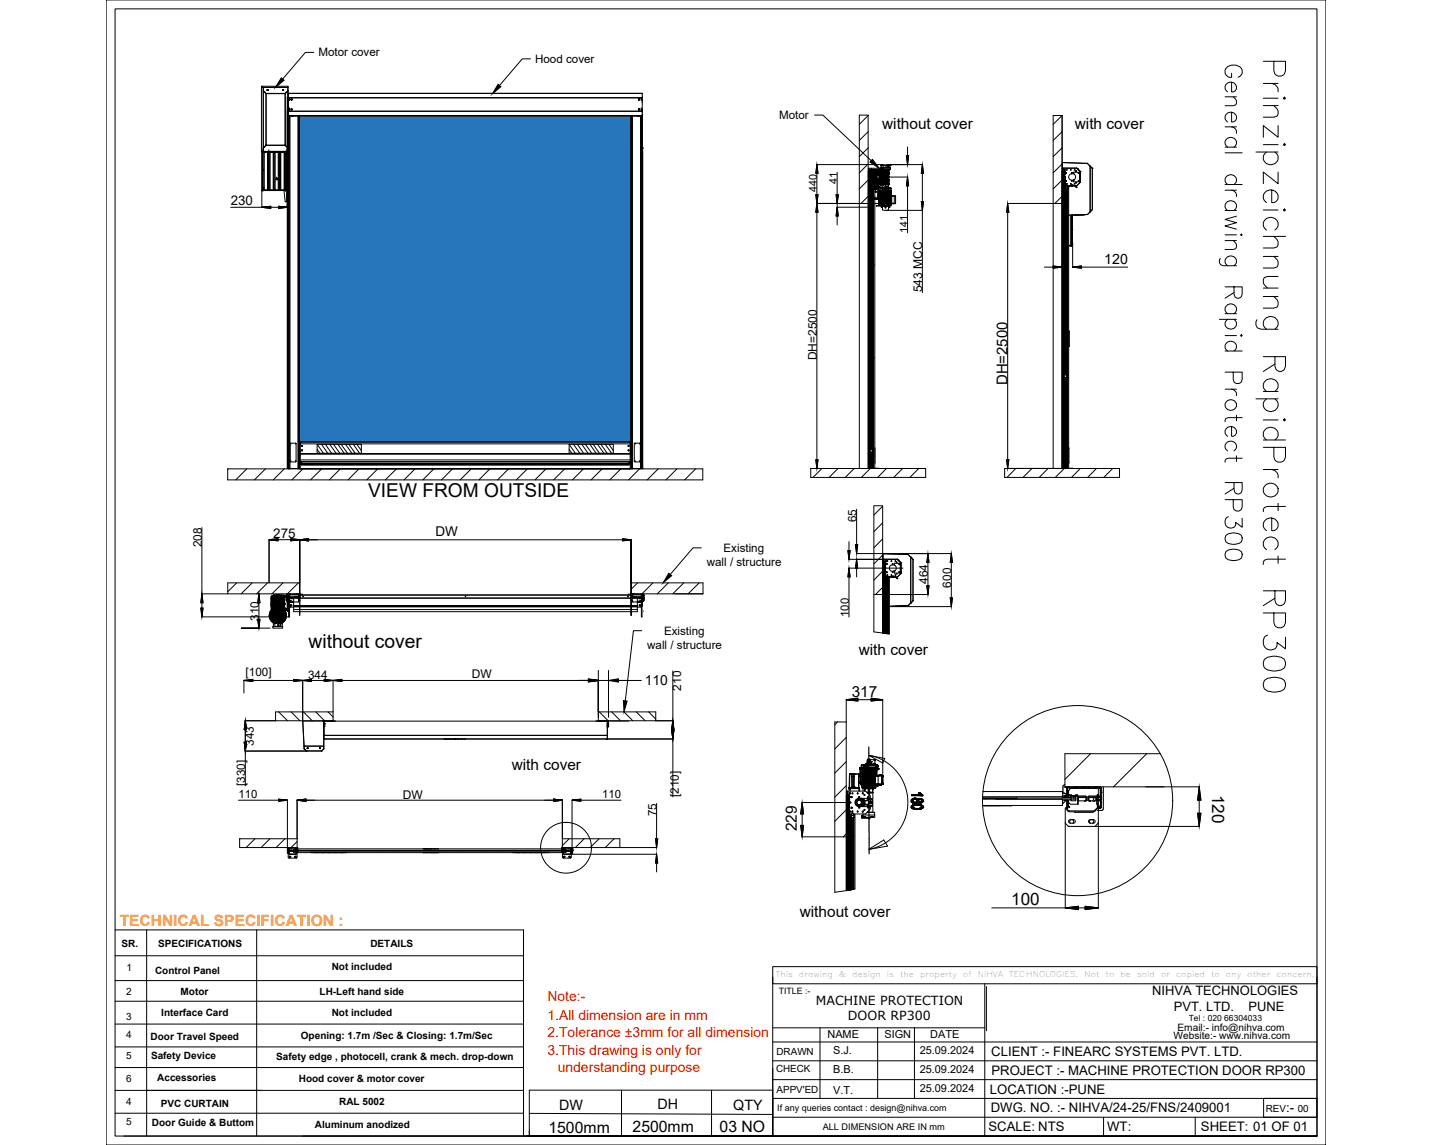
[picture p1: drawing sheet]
<svg xmlns="http://www.w3.org/2000/svg" width="1600mm" height="1280mm" viewBox="0 0 1600 1280" stroke-linecap="round" stroke-linejoin="round" font-family="sans-serif">
<defs><g id="words">
<text font-size="34.4" x="1389" y="628" transform="rotate(-90 1389 628)">General drawing Rapid Protect RP300</text>
<text font-size="21.5" x="345" y="724">without cover</text>
<text font-size="21.4" x="411" y="556">VIEW FROM OUTSIDE</text>
<g font-size="19.1">
<text x="1354" y="889" transform="rotate(90 1354 889)">120</text>
<text x="1130" y="1011">100</text>
</g>
<g font-size="17.6">
<text x="707" y="1265">2500mm</text>
<text x="804" y="1266">03 NO</text>
<text x="613" y="1266">1500mm</text>
</g>
<text font-size="17.4" fill="#f8991e" x="134" y="1035">TECHNICAL SPECIFICATION :</text>
<text font-size="17.3" x="890" y="929" transform="rotate(-90 890 929)">229</text>
<g font-size="17.2">
<text x="986" y="144">without cover</text>
<text x="1201" y="144">with cover</text>
<text x="959" y="732">with cover</text>
<text x="572" y="861">with cover</text>
<text x="893" y="1026">without cover</text>
</g>
<text font-size="17.1" x="952" y="779">317</text>
<text font-size="16.7" x="1126" y="430" transform="rotate(-90 1126 430)">DH=2500</text>
<g font-size="16">
<text x="625" y="1240">DW</text>
<text x="735" y="1239">DH</text>
<text x="819" y="1241">QTY</text>
</g>
<text font-size="15.8" x="1234" y="296">120</text>
<text font-size="15.6" x="720" y="766">110</text>
<g font-size="15.6" fill="#f00">
<text x="612" y="1119">Note:-</text>
<text x="612" y="1140">1.All dimension are in mm</text>
<text x="612" y="1159">2.Tolerance ±3mm for all dimension</text>
<text x="612" y="1179">3.This drawing is only for</text>
<text x="623" y="1198">understanding purpose</text>
</g>
<text font-size="15.1" x="486" y="599">DW</text>
<g font-size="14.9">
<text x="258" y="230">230</text>
<text x="305" y="601">275</text>
</g>
<g font-size="14.7">
<text x="1107" y="1181">CLIENT :- FINEARC SYSTEMS PVT. LTD.</text>
<text x="1108" y="1201">PROJECT :- MACHINE PROTECTION DOOR RP300</text>
<text x="1106" y="1222">LOCATION :-PUNE</text>
<text x="1107" y="1243">DWG. NO. :- NIHVA/24-25/FNS/2409001</text>
<text x="1437" y="1243">:-</text>
<text x="1104" y="1264">SCALE: NTS</text>
<text x="1237" y="1264">WT:</text>
<text x="1342" y="1264">SHEET: 01 OF 01</text>
</g>
<g font-size="14.5">
<text x="1287" y="1113">NIHVA TECHNOLOGIES</text>
<text x="1311" y="1130">PVT. LTD.</text>
<text x="1395" y="1130">PUNE</text>
</g>
<g font-size="14">
<text x="911" y="1123">MACHINE PROTECTION</text>
<text x="947" y="1140">DOOR RP300</text>
</g>
<text font-size="13.5" x="1030" y="327" transform="rotate(-90 1030 327)">543 MCC</text>
<g font-size="13.4">
<text x="913" y="403" transform="rotate(-90 913 403)">DH=2500</text>
<text x="527" y="758">DW</text>
<text x="450" y="893">DW</text>
</g>
<g font-size="13.3">
<text x="225" y="612" transform="rotate(-90 225 612)">208</text>
<text x="1037" y="653" transform="rotate(-90 1037 653)">464</text>
</g>
<g font-size="13.2">
<text x="1063" y="657" transform="rotate(-90 1063 657)">600</text>
<text x="761" y="772" transform="rotate(-90 761 772)">210</text>
<text x="284" y="834" transform="rotate(-90 284 834)">343</text>
</g>
<g font-size="13.1">
<text x="957" y="584" transform="rotate(-90 957 584)">65</text>
<text x="289" y="694" transform="rotate(-90 289 694)">310</text>
<text x="274" y="756">[100]</text>
<text x="344" y="759">344</text>
<text x="274" y="878" transform="rotate(-90 274 878)">[330]</text>
<text x="759" y="891" transform="rotate(-90 759 891)">[210]</text>
</g>
<g font-size="13">
<text x="356" y="63">Motor cover</text>
<text x="598" y="70">Hood cover</text>
<text x="871" y="133">Motor</text>
<text x="808" y="617">Existing</text>
<text x="790" y="633">wall / structure</text>
<text x="742" y="710">Existing</text>
<text x="723" y="725">wall / structure</text>
<text x="733" y="912" transform="rotate(-90 733 912)">75</text>
</g>
<g font-size="12.7">
<text x="948" y="690" transform="rotate(-90 948 690)">100</text>
<text x="266" y="892">110</text>
<text x="673" y="892">110</text>
</g>
<g font-size="12.2">
<text x="924" y="1161">NAME</text>
<text x="988" y="1161">SIGN</text>
<text x="1039" y="1161">DATE</text>
<text x="931" y="1178">S.J.</text>
<text x="1027" y="1179">25.09.2024</text>
<text x="931" y="1199">B.B.</text>
<text x="1027" y="1200">25.09.2024</text>
<text x="931" y="1223">V.T.</text>
<text x="1027" y="1221">25.09.2024</text>
</g>
<g font-size="12.1">
<text x="935" y="205" transform="rotate(-90 935 205)">41</text>
<text x="913" y="215" transform="rotate(-90 913 215)">440</text>
</g>
<text font-size="11.8" x="1014" y="260" transform="rotate(-90 1014 260)">141</text>
<g font-size="11.3">
<text x="1316" y="1152">Email:- info@nihva.com</text>
<text x="1311" y="1162">Website:- www.nihva.com</text>
</g>
<g font-size="11.2">
<text x="136" y="1059">SR.</text>
<text x="177" y="1059">SPECIFICATIONS</text>
<text x="414" y="1059">DETAILS</text>
<text x="141" y="1085">1</text>
<text x="371" y="1085">Not included</text>
<text x="173" y="1089">Control Panel</text>
<text x="141" y="1112">2</text>
<text x="202" y="1112">Motor</text>
<text x="357" y="1113">LH-Left hand side</text>
<text x="180" y="1136">Interface Card</text>
<text x="371" y="1136">Not included</text>
<text x="141" y="1140">3</text>
<text x="141" y="1161">4</text>
<text x="168" y="1163">Door Travel Speed</text>
<text x="336" y="1161">Opening: 1.7m /Sec &amp; Closing: 1.7m/Sec</text>
<text x="141" y="1184">5</text>
<text x="169" y="1183">Safety Device</text>
<text x="309" y="1185">Safety edge , photocell, crank &amp; mech. drop-down</text>
<text x="141" y="1209">6</text>
<text x="176" y="1209">Accessories</text>
<text x="334" y="1210">Hood cover &amp; motor cover</text>
<text x="141" y="1235">4</text>
<text x="379" y="1235">RAL 5002</text>
<text x="180" y="1238">PVC CURTAIN</text>
<text x="141" y="1258">5</text>
<text x="170" y="1259">Door Guide &amp; Buttom</text>
<text x="352" y="1261">Aluminum anodized</text>
</g>
<g font-size="11">
<text x="868" y="1180">DRAWN</text>
<text x="867" y="1198">CHECK</text>
<text x="868" y="1222">APPV'ED</text>
<text x="1414" y="1243">REV</text>
<text x="1450" y="1243">00</text>
</g>
<text font-size="10.3" x="919" y="1263">ALL DIMENSION ARE IN mm</text>
<text font-size="10" x="868" y="1242">If any queries contact : design@nihva.com</text>
<text font-size="9.8" x="870" y="1111">TITLE :-</text>
<text font-size="9.5" x="1328" y="1141">Tel : 020 66304033</text>
<g font-size="8.9">
<text x="867" y="1092">This</text>
<text x="893" y="1092">drawing</text>
<text x="937" y="1092">&amp;</text>
<text x="952" y="1092">design</text>
<text x="991" y="1092">is</text>
<text x="1006" y="1092">the</text>
<text x="1028" y="1092">property</text>
<text x="1076" y="1092">of</text>
<text x="1092" y="1092">NIHVA</text>
<text x="1128" y="1092">TECHNOLOGIES.</text>
<text x="1212" y="1092">Not</text>
<text x="1235" y="1092">to</text>
<text x="1252" y="1092">be</text>
<text x="1270" y="1092">sold</text>
<text x="1297" y="1092">or</text>
<text x="1314" y="1092">copied</text>
<text x="1353" y="1092">to</text>
<text x="1370" y="1092">any</text>
<text x="1393" y="1092">other</text>
<text x="1426" y="1092">concern.</text>
</g>
</g></defs>
<!-- layer: 0 -->
<path d="M335 129l370 365v-365zM335 129l370 365h-370z" fill="#2776bb" stroke="#2776bb" stroke-width="1.12"/>
<g fill="none" stroke="#000" stroke-width="1.12">
<path d="M1481 0v1280h-1362v-1280M129 10h1342v1260h-1342zM351 59h-10l-25 29M593 66h-10l-25 30M292 97l2 1M292 97h.1M292 96h30v428M292 96l2 2M292 96v74M294 98h.1M294 98h28M294 98v4"/>
<path d="M294 98v3M322 97v427v-415M294 102h.1M294 102v63M294 102l3 3M294 101h.1M294 102l3 2M294 101v1M297 105h.1M297 105h22M297 104v1M297 104v59"/>
<path d="M297 105h21M297 105v57M298 101h2zM299 101h.1M300 101h-2M316 101h1zM316 101h.1M317 101h-1M317 101l-1-1v1M318 105v57M319 105h-1M319 104l-1 1"/>
<path d="M319 104v59M321 102h.1M322 101v1M322 102l-3 3M322 109h.1M322 115h.1M322 114h.1M322 113h.1M322 112h.1M322 110h.1M322 108h.1M322 106h.1"/>
<path d="M322 109h-1v415h14M322 104v420M322 104v25M322 104h396v25h-396M322 109h396M322 109v3M322 111h1M322 110h1M323 109v3M323 109h393M325 111h1v1M713 111h1v1"/>
<path d="M716 109v3M716 111h1M716 110h1M717 109v3M718 109h.1M718 115h.1M718 114h.1M718 113h.1M718 112h.1M718 110h.1M718 108h.1M718 106h.1"/>
<path d="M718 109h-1M322 128h.1M322 125h.1M322 124h.1M322 123h.1M322 129h396M322 124h396M322 129v395v-394h12M322 129v395zM322 129h.1M322 121v3M322 129v395"/>
<path d="M322 124h1M322 123h1M322 122h1M323 121v3M323 129v1M323 124h393M323 129v395M323 129h.1M324 130v394M325 122h1v1M326 130h.1M327 130h.1"/>
<path d="M327 129v1M328 129v1M333 130v394M334 129v395v-393M334 130v1M334 133h1M334 131h.1M335 129l-1 395v-393M335 130l-1 1M335 129h370v365h-370zM705 129v395v-393M705 130v1"/>
<path d="M705 133h1M705 131h.1M705 131v2M706 129v395v-391M706 130h11v394v-395v395M706 130l-1 1M707 130v394M712 129v1M713 129h.1M713 122h1v1M714 130h.1M716 130v394"/>
<path d="M716 129h.1M716 121v3M716 129v1M716 124h1M716 123h1M716 122h1M717 124h1M717 121v3M717 129v1M717 130v394M718 124v1M718 128h.1"/>
<path d="M718 123h.1M718 128v396zM910 129h9l54 51M970 129l-10 10M1187 129v395M1187 129l-10 10M1187 129h-10v395M970 147l-10 10M1187 147l-10 10M293 167v45M293 170h8M293 170v42"/>
<path d="M294 170h.1M294 169h.1M294 165h.1M294 169h28M294 169l-1 1M294 165v4M295 170v42M295 170v43M296 170h.1M297 162h22M297 162l-3 3M297 163h22"/>
<path d="M297 163l-3 2M297 162h.1M297 162v1M297 170h.1M298 170h.1M299 170v42M299 170h.1M300 170v42M300 170h.1M300 167v45M301 170h.1M301 170h6"/>
<path d="M301 170h13M301 170v42M302 170v42M305 170v43M306 170v43M306 170h1M306 170h-5h13h-7M307 170v43M311 170v42M312 170v42M313 170v42M314 170v42"/>
<path d="M314 170h.1M314 170h8M314 170h-7M315 170h.1M316 170h.1M317 170h.1M317 170v43M318 170v42M318 170h.1M318 162l1 1M318 162h1M318 162l4 3"/>
<path d="M319 170h.1M319 162l3 3M319 170v43M319 170v42M320 170h.1M320 167v45M320 170v56M321 170v56M321 165h.1M322 165v5M322 169h.1M718 165h.1"/>
<path d="M718 169h.1M718 165v5M718 170v354M970 165l-10 10M1013 174h2l-1 10zM1014 164v10M1187 165l-10 10M294 190h.1M309 199v1zM309 199l1 2h-2zM309 198l2 3h-4zM318 190h1"/>
<path d="M318 190h.1M319 190h.1M912 184h74M913 184l1 10h-3zM913 194v24M935 193v25M970 192h3v308M970 183l-10 10M971 192v11M971 191h2M971 188v4M971 192v331v-331"/>
<path d="M971 196h.1M971 199v1h2M971 188v3M971 191h.1M971 196h2M971 200h1M971 196h1M972 192v308M972 191a1.1 1.1 0 0 1 2 1 .9 .9 0 0 1-1 1 .9 .9 0 0 1-1-1l1-1a.9 .9 0 0 0-1 1 .9 .9 0 0 0 1 1 1 1 0 0 0 0-2 .8 .8 0 0 1 1 1 1.1 1.1 0 0 1-2 1 1 1 0 0 1 0-2zM972 191h.1M972 198h.1M972 197v1"/>
<path d="M972 197h.1M972 190h1M972 197l2 1v302M972 194h.1M972 198l1 1M972 198h42M972 194h1M972 198h1M973 198h1M973 197v1M973 192v308M973 190l-2 1v1"/>
<path d="M973 198h.1M973 193v1M973 197h.1M973 199h.1M973 199v1h1M973 197l1 1h-1M973 196h.1M973 196h1M973 197l1 1-1 1M973 197h-1M973 197h1M973 196v1"/>
<path d="M973 190h.1M973 198v302M973 198a8 8 0 0 0 6 7 8 8 0 0 0 8-2M974 198l-1 1M974 197h-1M974 196h.1M974 197v2M974 188v3M974 191h.1M974 200h.1M974 195h-1zM974 196h1"/>
<path d="M974 199h.1M974 199v1M974 190h.1M974 193v1M974 192h1M974 190h-1M975 200h.1M975 199h.1M975 190h-1M975 196h.1M975 190h18M975 190h.1"/>
<path d="M975 192h.1M975 199h-1M975 196l1 1M975 200h-1M975 196h1M975 193h.1M975 194h.1M975 197h.1M975 191h.1M975 197v2M975 200l1 2M975 192l1 1"/>
<path d="M975 192v1M975 194v1M975 192l-2 4M975 192h1M975 193h1v2h-1zM975 197h1M976 193h.1M976 192h.1M976 196v1M976 193h-2h1M976 192v1M976 199h-1"/>
<path d="M976 197h.1M976 199h.1M976 196h.1M976 199v1M976 199l-1 1M976 191h.1M976 197v2M976 193l1 1M976 198h.1M976 199l1 2M976 194l-1 2M976 191v1"/>
<path d="M977 191h.1M977 197h.1M977 194h-1M977 193h.1M977 199h.1M977 194h.1M977 190h.1M977 197v2M977 199l1 2M977 192v1M977 194l-1 2M977 194h1"/>
<path d="M977 190h1M978 194h.1M978 190h.1M978 190h-1M978 195h.1M978 195l-1 2M978 198a3 3 0 0 1 3-3 3 3 0 0 1 3 3M978 190h6h-6M978 190a8 8 0 0 0-6 8 8 8 0 0 0 6 8M978 190a8 8 0 0 0-5 8 8 8 0 0 0 5 8M978 190v1M978 190l-3 2"/>
<path d="M978 190l1 1M979 190h.1M979 190h4M979 190v1M979 191h.1M979 191v1M979 192h.1M979 192l-2 1M979 190h1M979 192v1M979 193h.1M979 193l-1 1"/>
<path d="M979 194h.1M979 191l1 2M979 192h1M980 190h.1M980 190h-1M980 194l-2 1M980 192h2M980 193h.1M980 192v1M980 193h-1M980 194h.1M980 193h2"/>
<path d="M980 194h2M981 194h8M981 194a4 4 0 0 0-4 5 4 4 0 0 0 5 2M981 196a1.6 1.6 0 0 1 1 3 1.5 1.5 0 0 1-2 0 1.6 1.6 0 0 1 1-3M982 194h.1M982 193h.1M982 192v1M982 193h1M982 190h.1M982 191h.1M982 194l2 1M982 192h.1"/>
<path d="M982 191v2M983 190v1M983 193l1 1M983 191h.1M983 193h-1M983 192h.1M983 190l-1 1M983 192l2 1M983 190h.1M983 191l-1 2M983 191v1M984 190h.1"/>
<path d="M984 190v1M984 190l-1 1M984 191h.1M984 190l-6 1M984 190l2 2M984 190l3 2 2 3M984 190h11M984 187h11v2h-11zM984 195h.1M984 189h.1M984 187h10M984 195l1 1"/>
<path d="M984 194h.1M984 188v-3h10v3h-24v4M984 184l11 1zM984 185h2M984 194h1M985 185h.1M985 194h-1M985 194h.1M985 194l1 2M985 199h.1M985 196h.1M985 197h.1"/>
<path d="M985 184v1M985 199l-1 2M985 184v1h-1M985 197v2M985 193h.1M985 191v1M985 193v1M986 193h.1M986 192v1M986 193h-1M986 194h.1M986 193l-1 1"/>
<path d="M986 198h.1M986 192h.1M986 194l1 2M986 191v1M986 199h.1M986 196h.1M986 192a.9 .9 0 0 1 1 0 .9 .9 0 0 1 0 1M986 199l-1 2M986 199h1M986 197v2M986 196v1M986 199v1"/>
<path d="M986 197h.1M986 191h.1M986 199l1 1M986 188l4 4v2h-1M986 193h1M986 190h.1M986 192v1h1M986 184v1M986 190h1M987 192h.1M987 193h.1M987 193l1 1"/>
<path d="M987 185h.1M987 184v1M987 193a8 8 0 0 1 0 10M987 193a8 8 0 0 0-8-2 8 8 0 0 0-6 6M987 192l1 3M987 192h-1M987 191v1M987 200l-1 2M987 192h5M987 196v3M987 191l1-1-1 2M987 194a7 7 0 0 1 0 7"/>
<path d="M987 194v-4h5v16M987 200h.1M987 194h.1M987 196h.1M987 190v1M987 192v1M987 196h-1M987 194a7 7 0 0 0-11-2 7 7 0 0 0 0 11 7 7 0 0 0 11-2M987 193h-1M987 200h1M987 199h.1M987 196l-1 1"/>
<path d="M987 193h1M987 199h1M988 199h.1M988 192h.1M988 191l-1 1M988 191h.1M988 196h-1M988 196h.1M988 194v1M988 194h.1M988 200h.1M988 199v1"/>
<path d="M988 193h.1M988 200h1M988 196l1 1M988 195h.1M988 193l1 1M988 193v1M988 195v5M988 195h1M989 195h-1M989 194v1M989 191h-1M989 190l-2 2"/>
<path d="M989 192h.1M989 193v1M989 195h.1M989 192l-1 1M989 199h.1M989 193h.1M989 190v1M989 199l-1 1M989 195l-1 1M989 195v6M989 197h.1M989 195v1"/>
<path d="M989 193v10M989 194h1M989 194h.1M989 191v2M989 196h.1M989 196v1M989 191h.1M989 194l4 1M989 190h.1M989 198h.1M989 194v6M989 191h3h-5"/>
<path d="M989 193h3M989 197v1M989 198h3M990 185h.1M990 193h-1M990 192l1 1M990 193v1h2M990 184v1M990 185v1M990 197l1 1h-1M990 197l1 1M990 198h.1"/>
<path d="M991 184v1M991 197v2M991 197h.1M991 198h.1M991 199h.1M991 185h-3M991 198v1M991 184l1 1M991 197v1M991 185h.1M991 198h-1M991 185h1"/>
<path d="M991 192v1zM991 192h-2h3M991 198h1M992 185h.1M992 194h.1M992 197h-1M992 198h.1M992 193h.1M992 197l-1 1M992 198h-1M992 189v1M992 189v1h-1"/>
<path d="M992 184v2h1v-1M992 190h.1M992 191v1M992 192h.1M992 192v1M992 194v4M992 195h.1M992 198v4M992 192h1M992 198h-3M992 191h1M992 195h-3"/>
<path d="M992 194h-5M992 194v1M992 192v8M992 195h-3h3M992 194h-3h3M992 194v10M992 193h-2M992 186h1M993 190v20M993 191h.1M993 190h.1M993 190h-4"/>
<path d="M993 192l-4 1M993 186h.1M993 192h.1M993 185v1M993 184v1zM993 184h.1M993 184v1M993 185h.1M994 184h.1M994 184v1M994 185h.1M995 189l-8 1"/>
<path d="M995 189h.1M995 184v1M1014 198l1 10h-2zM1030 184l2 10h-3zM1030 194v31M1031 184h-38M1187 192h2v224v-1M1187 183l-10 10M1187 192v331v-331M1187 182v10v-10M1187 190h.1M1187 188h16"/>
<path d="M1187 182l28 1M1187 188h.1M1187 188v4M1188 188v4M1188 192l1 225M1189 188h.1M1189 190h1M1189 192v224M1189 197l1 1M1189 193v1M1190 197v1M1190 193h2"/>
<path d="M1190 193h.1M1190 193h1M1190 197v220M1190 198h.1M1190 190h.1M1190 191h.1M1190 195h.1M1190 191v4M1190 198l1 22M1191 193h.1M1191 188h.1M1191 193v1"/>
<path d="M1193 188h.1M1196 188h-1M1197 194h3M1198 194a4 4 0 0 0-4 4 4 4 0 0 0 4 3M1198 188h.1M1200 188h.1M1201 195a4 4 0 0 1 0 6M1202 191h.1M1202 191v1M1202 191v1zM1202 188h.1M1203 188l4 4"/>
<path d="M1203 188h.1M1204 188h.1M1204 188v1M1204 189h.1M1204 189l3 2M1205 190h.1M1205 193v1M1205 194h2M1205 193h2M1205 193h.1M1206 193v1M1206 193h1"/>
<path d="M1206 191h.1M1206 193h.1M1206 194v8M1207 193l-7-1-1 2 2 1M1207 193v10M1207 191v1M1207 192h.1M1207 192v12M1207 193h.1M1207 199h.1M1207 195h.1M1207 197h.1"/>
<path d="M1207 199v1M1207 193v1M1215 183h.1M1215 182v1M1215 183l3 3M1215 183l5 5-2-2M1218 186h.1M1218 185v1M1218 186v51M1220 188h.1M1220 188v46l-5 6M1220 188v46"/>
<path d="M1220 188h1M293 212h2M293 213v19M293 212v1M293 213h.1M293 213h27M293 212h27M293 212h.1M293 213h1M294 210h.1M294 213h.1M295 213h.1"/>
<path d="M295 212v1M306 213h.1M306 212h1M306 212v1M307 212v1M307 213h.1M309 200h.1M317 213v-1l2 13M317 213h1M317 212h3M318 213h.1M318 212v1"/>
<path d="M319 210h.1M319 213h.1M319 213h1M320 213h.1M320 213h-27M320 212v1M911 218h3l-1 9zM934 218h3l-2 10zM970 219l-8 8M970 201l-10 10M971 203v2l2 1M972 210v1"/>
<path d="M972 203a.8 .8 0 0 1 1 0 1 1 0 0 1 0 2 1.1 1.1 0 0 1-1-2h1a.9 .9 0 0 0-1 1 .9 .9 0 0 0 1 0 .9 .9 0 0 0 0-1 .9 .9 0 0 1 1 1 1 1 0 0 1-2 0 .9 .9 0 0 1 0-1zM972 211h9M972 211h.1M972 209h.1M972 209l1 1M972 209v1M972 202h1M972 211l1 11M973 210v12M973 211h5M973 205h.1M973 209h.1"/>
<path d="M973 209v1M973 210h1M973 210h.1M973 205v4M973 210v10M973 200h.1M973 206v4M973 206h.1M973 200l2 3M974 201h.1M973 206h8M974 206h-1"/>
<path d="M974 210h.1M974 209l-1 1M974 200h1M974 200h-1M974 202v2M974 206v294M974 203h2M974 202h.1M974 204h.1M974 208v292M974 206h.1M975 204h-1"/>
<path d="M975 204h.1M975 202h.1M975 205h2v1h-2zM975 205h2M975 211h.1M975 202v4M975 211v289M975 202h-1M975 210h.1M975 203h.1M975 206h.1M975 206v4"/>
<path d="M975 210v1M975 211h1M975 202l2 2zM975 212h.1M975 211v1M975 212h1M975 207l2 2v2M975 204h1M975 207l-1 1M975 204l3 1M976 203h.1M976 212h.1"/>
<path d="M976 204h.1M976 204l1 1M976 206h.1M976 203h-1M976 209h.1M976 211v16M976 203l-1 1M976 202v1M976 202h.1M976 210v1M976 211v1M976 210h.1"/>
<path d="M976 208h3M976 211h.1M976 208h1M977 203h-1M977 211h-1M977 206h.1M977 208h.1M977 206l-1 4M977 206v2M977 202h.1M977 211l-1 1M977 208h1"/>
<path d="M977 202l2 2M977 211l1 1M977 211h.1M977 204v1M977 206h-2M977 206v4M977 201v1M977 207l1 1M977 210h.1M977 210v1M977 201h.1M977 201l-1 1"/>
<path d="M977 211h1M977 202l-1 1M977 205h.1M977 202h1M977 208v315M977 206h1M978 212h.1M978 202h.1M978 206h.1M978 201h.1M978 202l1 1M978 208h.1"/>
<path d="M978 214h.1M978 210v5v-5v2M978 201l2 1M978 211l-1 1M978 206h6M978 206v4M978 207h.1M978 205h6M978 206h1M978 210v1M978 205h.1M978 215h.1"/>
<path d="M978 211h.1M978 209l1 1M978 210h.1M978 210h1M978 208h1M978 210v-4v4M979 204l-1 1M979 209h.1M979 206h.1M979 210v-4v4M979 205h2M979 208v2"/>
<path d="M979 207v1M979 204h.1M979 210h-1M979 206l-1 4M979 205h.1M979 206h10M979 208h.1M979 206v4M979 205h-1M979 204v1M979 210h.1M979 205v1"/>
<path d="M979 205l-1 1M979 206v4h-1M979 203h1M979 203h.1M979 203v1M979 206h1M979 202h1M980 204h2M980 203h.1M980 203l-1 1h2M980 210h.1M980 208h.1"/>
<path d="M980 202h.1M980 209h1M980 208v2M980 208h1M980 203h2M980 209h.1M980 202h2M980 210h1M981 208v3l-2-1M981 204h.1M981 207v1v2M981 206h.1"/>
<path d="M981 207v1M981 206v4M981 210h.1M981 204v2M981 210v12M981 206h8M981 211h.1M981 211v11M981 207v3M981 205h.1M981 205v1M981 206v1"/>
<path d="M981 210h-9M981 209h.1M981 208v2M981 209v-1v2M981 208v1M981 210v1M981 208l1 1M982 209h-1M982 209h.1M982 209l-1 1M982 213h1M982 202h.1"/>
<path d="M982 213v15M982 203h.1M982 203h1M982 203v1M982 204l1 1M982 204h.1M982 214v14M982 206h.1M982 205h.1M982 204v1M982 203l1 1M982 205h1"/>
<path d="M983 201h-1M983 204v1M983 205h.1M983 205l-1 1M983 205v1M983 204h.1M983 206h.1M983 205l1 1M983 214v14M983 214h.1M983 211h.1M983 211v2h-1"/>
<path d="M983 210v1M984 210h11M984 210h.1M984 211h.1M984 205h.1M984 210v1M984 201h.1M984 211h2M984 201l-2 1M984 214v14M984 214h3M984 206h.1"/>
<path d="M984 206l-3 1M984 206v4M984 202h.1M984 206v1M984 202l-1 1M984 202h1M985 202v1M985 214v14M985 201h.1M985 201l1 1M985 201l-1 1M985 201v1"/>
<path d="M985 202h.1M985 213v1M985 202l-2 2M985 204v1M985 203h.1M985 210h.1M985 210h1M985 203h1M986 203h.1M986 210h.1M986 203v1M986 202h.1"/>
<path d="M986 204h.1M986 207h.1M986 206h.1M986 204l-2 1M986 211h7v1h-7zM986 205h7M986 202h1M986 214v14M986 203h1M986 210v1M986 213v1M986 205h1"/>
<path d="M987 205h.1M987 203h.1M987 204l2 2M987 204h.1M987 203v1M987 203a.9 .9 0 0 1 0 1 .9 .9 0 0 1-1 0M987 206h5M987 205l-1 5M987 202v4M987 214v14M987 204l1 1M987 214h2"/>
<path d="M987 201v1M987 201h.1M987 211h-1h7h-2M987 201h5h-3M987 203h-1v1M987 211h.1M987 210h.1M988 205h.1M988 214v14M988 204v2M988 204h2M988 205v1"/>
<path d="M988 202l1 1M988 206h-2M988 206h2h-2M988 200v1M988 205h2M988 201l-1 2M988 201h.1M988 202h.1M988 206h1M988 205h1M989 206h.1M989 214v14"/>
<path d="M989 205h.1M989 214h3M989 201h.1M989 212v-4h1v4M989 204h.1M989 201l-1 1M989 202l-2 1M989 206v1M989 203h.1M989 202h.1M989 204h3M989 203v1"/>
<path d="M989 201h-1M989 202v1M989 201a8 8 0 0 1-5 5l-1-1M989 211h.1M989 211h-6h12h-5M989 201l-2 3-3 2M989 205v1M989 206v4M989 200h.1M989 203v3M989 203h1M989 203l4 1"/>
<path d="M989 204h4M989 201v1M989 200v1M989 201h-7M989 204l4 1M989 204v2M989 206h1M989 203h3M989 206h4M989 202h3M989 201h3M989 201l1 1v2"/>
<path d="M989 204h1M990 202h.1M990 205h.1M990 204h-9M990 206h.1M990 206v4M990 206h2M990 204h.1M990 206h3M990 206v-2v2M990 211h.1M990 204l1 1"/>
<path d="M990 204h-2v2M990 202v1M990 208h.1M990 209h.1M990 210h.1M990 205h2M990 204v2M990 214v14M990 208v3M990 206h-1M990 204l-4 4h-10M991 214v14"/>
<path d="M991 205h.1M992 205h.1M992 214v14M992 202h.1M992 202v1M992 206h.1M992 204h-5M992 204h.1M992 205v1M992 205l1 1M992 206v2M992 203h.1"/>
<path d="M992 206h1M992 201h.1M992 208h.1M992 210h.1M992 202v3M992 213v1M992 210h1M992 208v2M992 204h-3M992 202l-3 1M992 201l-2 1M992 200h.1"/>
<path d="M992 200h-3h3M992 210l1 1M992 214h4M992 205h1M992 213h1v17M993 210h.1M993 205h-3M993 214v14M993 205h.1M993 206h.1M993 205v1M993 205h-2"/>
<path d="M993 212v1M993 201h-4M993 201h.1M993 211h2M993 213h-1M994 214v14v-14M994 214v14M995 214v14M995 210h.1M995 211h.1M995 210v1M995 214v14v-14"/>
<path d="M995 214h.1M995 211l1 2M996 213h-14v1h2M996 213v17h-13v-1M996 220h.1M997 219h2M999 219h-2M999 219h.1M999 219h-3v8M1000 219h-1v9M1000 219h1M1001 219v8h-4h2"/>
<path d="M1014 208v52M1187 201l-10 10M1187 219l-9 8M1189 205h1M1189 208h2M1190 205v1M1190 206h-1M1190 214v1M1190 220v3M1190 210v82v-75M1191 210h-2l1 10M1191 208h.1"/>
<path d="M1191 208v208M1191 218h.1M1191 217h.1M1191 202v1M1191 216h.1M1191 215h.1M1191 205v1M1191 214h1M1192 202h-1v1M1192 213h.1M1192 211v206M1192 212h.1"/>
<path d="M1192 211h.1M1192 207l1 2v2h-2M1192 205v1M1192 207l-1 1 1-1M1192 209h.1M1192 209h1M1192 211v16M1193 209h.1M1192 210h.1M1193 208h10M1193 208h.1M1193 208h1v315"/>
<path d="M1193 208v315M1194 209h.1M1194 208l-2 3a6 6 0 0 1 5-4zM1194 208h.1M1195 208h.1M1195 207h.1M1196 207h.1M1196 208h.1M1197 207h.1M1197 207v1M1197 208h.1M1197 207l1 1"/>
<path d="M1197 207h1M1197 201h3M1198 207v1v-1M1198 207l-1 1M1198 207h.1M1198 207a1.7 1.7 0 0 1 3 1zM1199 208h-1M1199 207h.1M1200 201h-1M1200 208h1M1201 201l-2 1 1 1h7M1201 208l2 2"/>
<path d="M1201 208h.1M1202 204v1M1202 205h.1M1202 209h.1M1202 210h.1M1203 208h.1M1205 202v1M1205 202h2M1205 203h.1M1205 203h2M1206 202v1M1206 202h1"/>
<path d="M1206 203h.1M1207 204l-4 4M1207 202h.1M1207 204h.1M1207 203h.1M258 232h35M293 232l9-1v2zM302 232h9M311 231l10 1-10 1zM319 226h2M321 224h.1M321 229h.1"/>
<path d="M912 227h58M913 227l1 10h-3zM913 237v277M935 228h48M935 232h34M935 232l2 9h-3zM973 222h.1M973 222v1M973 234h.1M973 223h7M973 227h.1M973 232h.1"/>
<path d="M973 234v55M973 220h.1M973 227v1M973 232v1M973 221l1 1M974 234h.1M974 220h.1M974 227h.1M974 222v1M974 232v1M975 223h.1M975 222h.1"/>
<path d="M975 220v3M975 222v1M975 220v2M976 227v1v68M976 221v1M977 220v3M977 222v1M977 223h.1M977 222h.1M977 221v1M978 220v2M979 222h.1"/>
<path d="M979 223h.1M979 220l-1 2M979 230h.1M979 230h6M980 222h1M980 222h.1M981 222h.1M981 222l-1 1M982 228v1h14M982 228v1M982 228v-14v14M982 229h.1"/>
<path d="M983 228v-14v14M983 228h1M983 228h.1M983 230h.1M983 230h12M984 228l-1-14v14h4M984 228v-14v14M985 232h.1M985 230h.1M985 230v1M985 230l4 1 5-1M985 232v-1l1 1"/>
<path d="M985 229v1M985 228v2M986 230v-1v1M986 229v1M986 231v4h7M986 231h-1v1M986 232h.1M986 228v1M987 229h1M987 229v1M987 228h2M987 230v-1v1"/>
<path d="M988 229v1M989 228h1M989 231v1h1v-1M989 232h1M989 235h42M990 228h2M991 229h1M991 229v1M991 229h.1M992 229v1M992 228v1M992 228h3"/>
<path d="M993 230v-1v1M993 229v1M993 231v4M993 231h1v1M993 232h.1M993 232v-1l1 1M993 228v-14v14M993 229l1 1M994 232h.1M994 230v1M995 228h.1M995 228h1"/>
<path d="M995 230h-16M996 227h.1M996 227h3M999 227v1M1029 225h3l-2 10zM1030 235v92M1126 227h61M1126 227l1 10h-2zM1126 237v277M1190 234h.1M1190 235h.1M1190 222h.1"/>
<path d="M1190 227h.1M1190 232h.1M1190 234v55M1190 222v1M1190 223h.1M1190 225h.1M1190 229h.1M1190 223v63M1190 234v1M1190 228v1M1190 233v2M1190 226v3"/>
<path d="M1190 239v1M1190 220h.1M1190 220l2-8-2 8M1190 234h1M1192 227h1l-1 1v68M1192 228v68M1211 240h.1M1215 240h.1M1215 240l-21 1M1218 237h.1M1218 237l-3 3M1220 234l-2 3"/>
<path d="M1221 234h-1M935 241v10M973 245h1M1189 257h.1M1189 255h.1M1190 257h.1M1190 254h.1M1190 246h.1M1190 240h.1M1190 240v1M1190 252h.1M1190 258h.1"/>
<path d="M1190 245v2M1190 251v2M1190 257v2M1190 254h1M1191 257h-1M1197 241v33v-33M1197 241v34M1198 241v33M1198 241v34M1198 257h.1M1198 256h.1M1198 241h.1"/>
<path d="M1198 256v1M1199 240l-1 1M1200 240v1M1201 240v1M1211 240l-10 1M1211 240l-11 1M973 277h.1M973 276h.1M973 278h.1M973 275h.1M973 275h1M973 268h1"/>
<path d="M974 275h.1M974 278h-1M1190 275h.1M1190 264h.1M1190 269h.1M1190 275v1M1190 269v1M1190 263v2M1190 269v2M1190 275v2M1194 275h4M1194 274h4"/>
<path d="M1196 275h1M1197 273h.1M1197 274v-33v33M1198 275h.1M1198 273h.1M1198 272h.1M1198 272v1M1198 272v27M973 291v1M973 296v1M973 289h.1M973 292h1"/>
<path d="M974 289h.1M974 296v1M974 291v1M976 296v1M976 297v103M1167 299h10M1177 297l10 2-10 1zM1190 291v1M1190 296v1M1190 288h.1M1190 288v1M1190 287h.1"/>
<path d="M1190 287v3M1190 284h.1M1190 287v1M1190 300h.1M1190 281h.1M1190 281v1M1190 281v2M1190 292h.1M1190 291h.1M1191 289l-1 129M1192 296h1l-1 1M1192 297v103"/>
<path d="M1198 299l10-2v3zM1208 299h52M973 303h.1M973 301h.1M973 303v90M973 301l1 75M973 301v1M973 301h1M973 306h1M973 317l1 1M973 303h1M974 303h.1"/>
<path d="M974 310l-1 2M974 316v2M974 318h.1M974 306h-1M974 302h.1M974 301h.1M974 303l-1 3M974 301v1M1189 319h.1M1190 317h.1M1190 301h.1M1190 320h.1"/>
<path d="M1190 301v1M1190 303v90M1190 303h1M1190 320h1M1190 317h1M1190 303v69M973 340h.1M973 338h.1M974 323h.1M973 335h.1M973 329h1M974 329l-1 1"/>
<path d="M974 329v1M974 322l-1 2M974 328l-1 2M974 334l-1 2M974 338h.1M1190 334h.1M973 341h.1M973 358v1M974 353h.1M973 347h.1M973 341h1M973 352l1 1"/>
<path d="M974 340l-1 2M974 346l-1 2M974 352l-1 2M974 358l-1 2M974 341h-1M974 340v1M974 340h.1M1190 351v1M973 370h1l-1 3M973 373h1M973 364h1M974 364h.1"/>
<path d="M974 364l-1 2M1190 380h.1M1190 372h.1M1190 375h.1M1190 368v1M1190 372v1M1190 373h.1M1190 375v1M1190 380h1M1190 373v12M1194 371h.1M1194 370h.1"/>
<path d="M1194 370v17M973 395h.1M973 400v3h1M973 393h.1M973 399l1 1M973 385h1M974 393h.1M974 399v1M974 395h.1M1189 382h.1M1189 381h.1M1190 382h.1"/>
<path d="M1190 385h.1M1190 395h.1M1190 400h.1M1190 383h.1M1190 399v1M1190 393h1M1190 385v1M1190 382h1M1190 385v8M1194 387h.1M973 403h.1M973 401h.1"/>
<path d="M973 407h.1M973 400h.1M973 405h.1M973 407v82M973 400v1M973 404v1M973 408h1M974 407h.1M974 404v1M974 400h.1M974 403h.1M976 400h.1"/>
<path d="M976 400v124M1188 419h.1M1188 418v9M1188 418h1M1189 419h.1M1188 419h4M1189 417v-225v225M1189 417l-1 8M1189 417v2M1189 416l-1 2M1189 415h1M1189 418h2"/>
<path d="M1190 407h.1M1190 417h.1M1190 418h.1M1190 417h1M1190 405h.1M1190 407v8M1190 417l-1 9M1190 417l-2 1M1190 417v1M1190 404v1M1190 419h.1M1190 402v1"/>
<path d="M1190 407h1M1190 417v1v-1M1190 416v1M1190 407v11M1190 416h.1M1190 416l2 2M1190 417l2 1M1191 417h.1M1191 417v1M1191 419h1M1192 419h.1M1192 419v6"/>
<path d="M1192 418h-1M1192 420h.1M1192 418v9M1192 400h1h-1M1192 400v124M1192 400v124zM973 432h1M1188 423h.1M1188 422h.1M1188 426h.1M1188 424h.1M1188 421h.1"/>
<path d="M1188 427l1 13v-5M1188 427h1M1188 427h.1M1188 433l1 1a1.4 1.4 0 0 0 1 1 1.4 1.4 0 0 0 1-1M1188 426v1M1188 425h1M1188 429h1M1188 425l1 1M1188 427v4M1188 427l1 4M1188 429h.1M1188 430h.1"/>
<path d="M1189 432h.1M1188 431h.1M1188 426h4M1188 435v88M1189 426h-1M1189 436v87v-1M1189 435h1M1189 432v1M1189 427l-1 1M1189 434h-1M1189 435h-1M1189 436h.1"/>
<path d="M1189 427h.1M1189 437h.1M1189 438h.1M1189 429v94M1189 439v1M1189 426l2 1M1189 436h2M1189 434l1 1M1189 435h.1M1189 437h1M1189 435v2M1189 434h1"/>
<path d="M1189 436v87h-2M1189 425v1M1190 435v2M1190 427v8M1190 435h.1M1190 426h.1M1190 434h-1M1190 434h.1M1190 433h.1M1190 437v52M1190 434v1M1190 437l-1 52"/>
<path d="M1190 433v1M1190 436l-1 1M1190 431h.1M1190 432h.1M1190 429h.1M1190 428h.1M1190 425v8M1190 437h1M1190 427h.1M1190 425h.1M1190 425v-3v3M1190 432v1"/>
<path d="M1190 427l-2 4M1190 436h.1M1190 431v1M1190 425v7M1190 435h1M1190 425v1M1190 428v7M1190 428l2 4M1190 428l-2 4M1191 426h.1M1191 436h.1M1191 437h.1"/>
<path d="M1191 435h.1M1191 426l-1 1M1191 437h-1M1191 427v96l7 1M1191 427h.1M1191 435v2M1191 428l1 3M1191 436h-2M1191 429h.1M1191 427l-1 1M1191 430h.1M1191 427l1 4"/>
<path d="M1191 432v1h1M1191 435v77M1191 431h.1M1192 425l-1 2M1192 431h.1M1192 432l-1 2M1192 434l-2 2M1192 432h.1M1192 426v1M1192 423h.1M1192 422h.1M1192 424h.1"/>
<path d="M1192 427h.1M1192 434l-1 1M1192 427v4M1192 425l-1 1M1192 425h.1M1192 427h-1M1192 432v2M1192 431l-1 1M1192 427v5M1192 427v1M1192 429h.1M1192 430h.1"/>
<path d="M1192 426h.1M973 459h.1M973 455h1M1189 440h.1M973 465h.1M973 464h.1M973 466h.1M973 466h1M973 463h1M973 463h.1M973 478h1M974 466h.1"/>
<path d="M325 496h.1M325 495h5M325 495l-1 1M330 496h.1M330 495l1 1M331 496v20M335 497h.1M335 496h.1M335 494h.1M335 497v13M335 496h369M337 499l1-1-1 1"/>
<path d="M354 497h50v10h-50zM354 497l7 10M359 497l7 10M364 497l7 10M368 497l7 10M373 497l7 10M378 497l7 10M381 497l7 10M386 497l7 10M390 497l7 10M395 497l7 10M399 497l5 7"/>
<path d="M636 497h49v10h-49zM636 497l7 10M641 497l7 10M645 497l7 10M650 497l7 10M654 497l7 10M659 497l7 10M663 497l7 10M668 497l7 10M671 497l7 10M676 497l7 10M680 497l5 7"/>
<path d="M702 499v-1v1M704 497h1M704 496h1M704 494h1M704 497h.1M705 497v13M709 496v20M709 496h.1M709 495h6M709 495v1M715 496h.1M715 495v1v20"/>
<path d="M973 500l-2 1M973 499h.1M973 500h.1M973 491h.1M973 489h1M973 491h1M973 489v1M973 489h.1M973 498h.1M973 496h.1M974 500h.1M974 491h.1"/>
<path d="M974 496h.1M974 490v1M974 498v1M974 489v1M974 491h-1M974 497h-1M974 500l2 1M974 500l1 1v1M974 499h.1M1190 491h.1M1190 489h.1M1190 489v1"/>
<path d="M1190 490v1M1190 498v1M1190 499v7M1190 499h-1l1 7h1M1190 489h1M1191 497h-2M1191 491h-2M1191 499h-1M324 516h1M325 515h.1M325 516h5M330 515h.1"/>
<path d="M331 516h-1M335 510h.1M335 505h.1M335 517h2v3h366v-3h1M335 516h369M335 514h369M335 507h369M336 518v1M336 518h.1M336 518l1 1M336 518h1M336 517v1"/>
<path d="M336 517l1 1M336 519h367M336 519h1M337 518h-1v1M337 518h.1M337 518v1M337 504l1-1-1 1M337 519h366M354 502l3 5M636 502l3 5M702 504v-1v1M703 518h-366h366"/>
<path d="M703 518h.1M703 518v1M703 517h.1M703 517l1 1M704 518h.1M704 518l-1 1M704 510h1M704 505h1M704 505h.1M709 516h.1M709 515h.1M709 516h6"/>
<path d="M715 516h.1M715 515h.1M911 514h3l-1 10zM971 509h.1M971 507h.1M971 506h.1M971 505h.1M971 510h1M971 501l1 16M971 510h.1M972 515v1M972 510h.1"/>
<path d="M972 510h1M972 506h.1M972 508h.1M972 505h.1M972 511l-1 4M972 503h.1M972 512h.1M972 508v1M972 509h3v9l-1 1M972 501l3 1M972 511h.1M972 513v-1l1 6"/>
<path d="M972 511v1h1M972 511h1M972 517v7l-10 10M972 509v1M972 512h-1M972 513h-1M972 509h.1M972 515h.1M972 516h.1M972 501l1-1v1M972 502h3M972 519v3"/>
<path d="M972 502h.1M972 515v2M972 518h.1M972 502v7M972 518v6M972 501v1M972 510l-1 1M972 517h.1M972 519h.1M972 518l1 1M972 514h.1M973 510h.1"/>
<path d="M972 519l1 1M972 519h2v1M972 510h2M973 502h.1M973 510h-2M973 500v2M973 519h.1M973 520v4M973 520h.1M973 519h-1M973 518h.1M973 501h.1"/>
<path d="M973 511l-1 3v-1M973 500v10M973 519v1M973 514h1M973 513h1M973 512v6M973 508v1M973 518v1M973 519l1 1M973 511h.1M973 511h1M973 501h1"/>
<path d="M973 511l-1 4M973 516v2M973 516h.1M973 508h1M973 508v-3h1v3M973 502h1M973 515h.1M973 515v1M973 509v1M973 511v4M973 510v1M973 520h1"/>
<path d="M974 515h.1M974 515l-1 3M974 501h.1M974 509v1M974 508v1M974 510h.1M974 511v4M974 501h-1h1M974 520h.1M974 500v2M974 519h.1M974 512v6h-1"/>
<path d="M974 519v1M974 511l1 4M974 511l1 3M974 517l-1 1M974 510h1M974 519h1M974 513v5M974 520v3M974 512h.1M975 510l-1 1M975 513h-1M975 516v1a1.4 1.4 0 0 1-2 1 1.4 1.4 0 0 1-1-1"/>
<path d="M975 502v6M975 501v1M975 509v1M975 511v1M975 513v1M975 518v5M975 514h.1M975 502h.1M975 518l-2 1M975 515h.1M975 516h.1M975 503h.1"/>
<path d="M975 505h.1M975 508v1M975 511h.1M975 512h.1M975 511h-1M975 508l-3 1M975 511v3M975 510h.1M975 515v2M975 510h-1v1M975 507h1M975 506h1"/>
<path d="M975 506h.1M975 503l1 2M975 503h1M975 507h.1M975 504h1M975 505h1M976 510h.1M976 507h.1M976 506h.1M976 502h.1M976 506v-4v8M976 501l-1 9"/>
<path d="M976 503h-1M976 503l-1 1M976 504l-1 1M976 505h-1M977 501v17M1125 514h2l-1 10zM1189 518h.1M1189 509h.1M1189 518h1M1189 514h2M1189 513h2M1190 509h1"/>
<path d="M1190 518h.1M1190 507h.1M1190 520h.1M1190 509h.1M1191 510l-1-1 1 1M1191 517l-1 1M1191 513v10M1192 512v1M1194 501v17M1194 517h.1M1194 501h.1M254 524h531v12h-531z"/>
<path d="M255 524l-1 1M276 524l-13 12M297 524l-13 12M318 524l-13 12M323 524h.1M333 524h.1M334 524h.1M335 524v-30h369v30M338 524l-12 12M359 524l-12 12M380 524l-12 12M401 524l-12 12"/>
<path d="M422 524l-12 12M443 524l-12 12M464 524l-13 12M485 524l-13 12M506 524l-13 12M526 524l-12 12M547 524l-12 12M568 524l-12 12M589 524l-12 12M610 524l-12 12M631 524l-12 12M652 524l-12 12"/>
<path d="M673 524l-13 12M694 524l-13 12M705 524h14M705 524h.1M706 524h.1M715 524l-13 12M716 524h.1M735 524l-12 12M756 524l-12 12M777 524l-12 12M906 524h128v10h-128zM918 524l-10 10"/>
<path d="M936 524l-10 10M954 524l-10 10M960 524v-395h10v395M970 523v1M971 524h.1M971 523v1M972 522v1M972 520v1M972 522h.1M972 524h1M972 523h.1M973 524h.1"/>
<path d="M973 522h1M973 520v3h-3M973 521h.1M973 521h1M973 521v1M974 521v1M974 520v3l8 1M974 520h-1M976 523v1M990 524l-9 10M1008 524l-10 10M1026 524l-9 10"/>
<path d="M1122 524h129v10h-129zM1135 524l-10 10M1153 524l-10 10M1171 524l-10 10M1187 523v1M1188 523v-331v332M1188 524h.1M1189 524l-10 10M1189 522h2M1189 523h2M1190 521v1M1191 521h-1v1"/>
<path d="M1193 523v1M1197 523v1M1198 523v1M1207 524l-10 10M1225 524l-10 10M1243 524l-10 10M957 569v40M976 566v140l18 3v-63h-1v-1M976 576l10-10v142M976 565h10M226 590v74M986 584l-10 10"/>
<path d="M301 603l10-1v3zM301 603v48M311 603h14M325 602l10 1-10 2zM335 603l10-1v3zM335 603v85M345 603h350M695 602l10 1-10 2zM705 603v85v-85M705 603v49v-49M783 612h-9l-25 30M947 615h3l-2 10z"/>
<path d="M948 605v10M956 609h2l-1 10zM957 619h106M986 602l-10 10M986 619v89M987 619v10M987 619h-1M987 619l27 1M1014 620h.1M1014 620l3 3M1014 620h1M1015 620h.1"/>
<path d="M1015 620h-1M1015 620l5 5M1037 619l1 10h-3zM1063 619l1 10h-2zM948 625h54l4 4v12M948 635h61M948 635l2 10h-3zM957 625l1 10h-2zM957 635v10M986 620l-10 10M986 629h3v79M986 638l-10 10"/>
<path d="M986 629v79v-79M987 627h.1M987 625h.1M987 625h15M987 625v83M987 628h3M987 629v79M987 625v3M987 628h.1M988 625v4M988 629v79M988 628h.1"/>
<path d="M988 625h.1M989 628h.1M989 629v79zM989 635h1l-1 1M989 630v1M989 636v-1v1M990 628h.1M990 625v3M990 640h.1M990 639l1 1M991 625h-1M991 630v1"/>
<path d="M991 639v1M991 640h.1M991 630l-1 1h1M991 640h-1M993 625h.1M995 625h.1M998 625h-1M999 639h-1M999 638v1M999 632l-2-1a4 4 0 0 0-3 5 4 4 0 0 0 5 3M1000 625h.1M1000 638h-1"/>
<path d="M1002 628v1M1002 625h.1M1002 625h1M1003 625l3 4M1003 626h.1M1003 626h1M1004 626l2 3M1004 627h.1M1005 627h.1M1005 630v1M1005 639v1M1005 630v1h1"/>
<path d="M1005 630h1M1005 631h.1M1005 640h.1M1005 640h1M1005 631h1M1006 628h.1M1006 630h.1M1006 631v8M1006 639h-1v1h1M1006 630v11M1006 630h-7v1a5 5 0 0 1 0 8v1M1006 628v1"/>
<path d="M1006 629h.1M1007 629l-1 1M1007 636h.1M1007 630h.1M1007 629v12M1007 632h-1M1007 634h-1M1007 637h-1M1007 629h.1M1007 639h-1M1007 639v1M1007 630v1"/>
<path d="M1017 623h.1M1017 623h1M1017 623v51M1018 623h.1M1018 623l2 2M1020 625h.1M1020 625v47l-5 5M1037 629v26M1063 629v39M264 652l-10 9M282 652l-13 12M299 652l-12 12"/>
<path d="M316 652l-12 12M333 652l-12 12M335 652h-81v12M705 652h80v12h-80zM712 652l-7 7M729 652l-12 12M747 652l-13 12M764 652l-12 12M781 652l-12 12M948 645v45M986 657l-8 8M989 647h1"/>
<path d="M989 645h1M989 642l1 1h-1M989 642v1M989 647v10M989 659v1M990 659v1M990 647v10zM990 657h.1M990 658v50M990 656h.1M990 657l-1 1M990 645l2-1-2 1"/>
<path d="M990 645v1M990 645v63M990 654h.1M990 648h3M991 654h.1M991 653h.1M991 652h.1M991 651h.1M991 643h.1M991 648v60M991 650h.1M991 649h.1"/>
<path d="M991 649l-1 9v50M992 648h.1M992 644l1 2M992 643h.1M992 646h.1M992 647h.1M992 648v16M992 645h10M992 645h.1M992 646v1M993 646h.1M993 645h9"/>
<path d="M993 646v63M993 645l-1 4a5 5 0 0 1 5-5zM994 645h.1M994 645h-1M995 645h.1M995 644h1M996 645h.1M996 644h.1M997 645h.1M997 644v1v-1M997 644v1M997 644l3 1z"/>
<path d="M998 644h-1M998 645h.1M999 644h.1M999 640h.1M999 641h7M1000 645h.1M1000 645l2 2M1001 645h-1M1002 646h.1M1002 647h.1M1003 645h-1M1006 640v1"/>
<path d="M1006 640h.1M1006 641l-4 4M1006 641l-3 4M1006 641h.1M1007 640h.1M1007 641h.1M1035 655h3l-1 10zM224 680h3l-1 10zM225 664h110M226 664l1 10h-3zM226 674v6M289 664l1 10h-2z"/>
<path d="M289 674v18M303 677h5M303 678h15M303 667v14h4M303 678v-11v11M303 678h.1M303 667h.1M303 672h1M303 675h1M303 669h1M303 672h.1M303 676h5"/>
<path d="M303 679h5M303 674h4M303 679h.1M303 669h.1M303 676h.1M303 667h15M303 676h2M303 674h7h-5M303 669h3M303 670h.1M303 674h.1M303 667v25"/>
<path d="M303 668h2M303 669h2M303 670h2h-2M303 675h.1M303 680h.1M303 678h14M303 668h12M303 679h1M303 674h1M303 676h1M303 676l1 1M303 679h2"/>
<path d="M303 675h2M303 670h7M303 669v1M303 668h.1M303 667h14h-14M303 666l15 1M303 680h1M303 677h1M304 675h.1M303 668l1 2M303 672v11M303 667h14"/>
<path d="M303 666v1M304 670h.1M304 668v-1v1M304 672h.1M304 674h.1M304 672v3l6-1M304 675v4M304 668h-1M304 670h-1M304 675l1 1M304 668h.1M304 679h.1"/>
<path d="M304 677h.1M304 674h-1M304 671h.1M304 673v1M304 672v14l1-1M304 671h1M304 673h1M304 673h.1M304 676h.1M304 679l1 1-1-1M304 673h1h-1M304 677h4"/>
<path d="M304 676l1 1M304 680h.1M304 678h.1M304 669h1M304 672l-1 1M304 671v18M304 679h1M304 670v1v1M304 670l1 1-1 1M304 677v2M304 668l1 1M304 670h1"/>
<path d="M304 677v1M304 677v11M304 672l1 1M304 667v1M304 667h1M304 667h.1M304 677h12h-11v1h3M304 675h9M305 674h.1M305 667l-1 1 1-1v1l-2 1M305 667h.1M305 668h1"/>
<path d="M305 679l-1 1M305 678h1M305 666h-1v3M305 677h.1M305 675h.1M305 669h1M305 666h.1M305 669h.1M305 677v1M305 671h.1M305 676h.1M305 673h.1"/>
<path d="M305 680h.1M305 679h.1M305 670h.1M305 678h.1M305 672h.1M305 676h-1h1M305 673v1M305 675v1M305 671v1M305 676h-2M305 668h.1M305 676v11"/>
<path d="M305 666v9M305 673h1M305 671h1M305 674v1M305 672h-1v11h2M305 676h3M305 672v11M306 676h.1M306 677h.1M306 668h.1M306 665v21h2M306 675h.1"/>
<path d="M306 672h.1M306 678h.1M306 669h.1M306 672h-1M306 677v11M306 667v1M306 668h9M306 672h2M306 665h9M306 665h.1M306 678h1M306 668v1"/>
<path d="M306 672v1M306 671h.1M306 666h3v2M306 671h-1M306 671v1l2 1M306 670h2M306 680v1M306 670h.1M306 670h1M307 678h.1M307 680v1M307 670a1.4 1.4 0 0 1 2 0 1.6 1.6 0 0 1-1 3 1.4 1.4 0 0 1-2-2l2-1a1.4 1.4 0 0 0-1 2 1.4 1.4 0 0 0 2 0 1.4 1.4 0 0 0-1-2 1.4 1.4 0 0 1 1 2 1.4 1.4 0 0 1-2 1 1.5 1.5 0 0 1 0-3z"/>
<path d="M307 670h.1M307 670l-1 2 2 1M307 670l-1 1M307 671h.1M307 670v1M307 671v1M307 667h-3v3M307 673h2M307 672h3zM307 671h6v13h-6zM307 671h1M307 679v1"/>
<path d="M308 676h-1M308 670h.1M308 678h-1M308 678h.1M308 671h.1M308 676l-1 1M308 677h.1M308 676h.1M308 670v1M308 673h1M308 673h2M308 670l1 1"/>
<path d="M308 675h.1M308 670h-2M308 675v5h5M308 672h2M308 671h1M308 672h.1M308 670h2M308 675v3M308 679v1M309 670v1M309 678h1M309 672h-1"/>
<path d="M309 677h3M309 678h.1M309 672h2M309 671v1M309 677h.1M309 671h.1M309 670h.1M309 678h3M309 680l-3 1M309 668v-2v2M309 666h-4v3M309 669h-3"/>
<path d="M309 679a6 6 0 0 0-6 4M309 680h.1M309 669h5M309 676h2M309 669v16M309 679h1M309 676h.1M309 676h1M310 678h.1M310 668h-1M310 676v2M310 679v1"/>
<path d="M310 675h.1M310 674h.1M310 670h.1M310 674h-7M310 673h.1M310 667l-1 1M310 665v3h-1M310 672v11M310 670v5M310 678h1M310 672h.1M310 672h1"/>
<path d="M310 674l1 1zM310 669h.1M310 679v1l1-1M310 679h1M310 669l5 1M310 669l-4 1M310 665v4M310 678v4M310 680h2M310 680l-4 1M311 678h.1M311 672h2"/>
<path d="M311 666v1h6M311 675h.1M311 666v1M311 666l1 1M311 665l4 2M311 665v2M311 670v14M311 667h.1M311 674h.1M311 675h1M311 673h2M311 670h.1"/>
<path d="M311 667h1M311 673l4 1M311 673h4M311 672h1M311 667h4M311 679h.1M311 672v10M311 676h.1M311 666h5v3M311 671h3M311 666h-2v2M311 677h.1"/>
<path d="M311 670l1 1M311 666v2M311 679v1M312 671h.1M312 670h.1M312 679a6 6 0 0 1 6 4h-1M312 680h.1M312 678h.1M312 675h.1M312 670v1M312 671l6 1M312 672v6"/>
<path d="M312 679v1M312 670h3M312 673h3M312 678h2M312 678h1M312 677h6M313 677h-1M313 670h.1M313 670v1M313 678h3M313 667h2M313 678h.1"/>
<path d="M313 672h1M313 676h5M313 679h5M313 672v11M313 676h2M313 676v1M313 678h1M313 676h.1M313 671h.1M313 669v18M313 679v1M313 677h.1"/>
<path d="M313 670h-2M313 674h5M314 670h.1M314 671h.1M314 671h1M314 670v1M314 678h1M314 678h.1M314 670h-3M314 668v19M314 680v1M314 670v15"/>
<path d="M314 667h.1M314 667h2M314 670l1 18M315 674h.1M315 670h.1M315 675h.1M315 670v2M315 679h.1M315 672v11M315 672h.1M315 676h.1M315 667h.1"/>
<path d="M315 672h2M315 668h.1M315 679h2M315 680h.1M315 680v8M315 672v3M315 667v1M315 676v3M315 666h-3v2M315 668v1M315 669h.1M315 671h.1"/>
<path d="M315 668h1zM315 669v1M315 669h1M315 665v4M315 669v6M315 665h.1M315 675l2 1M315 668h-5h5M315 667h1M315 670h1zM315 673h.1M315 672v1"/>
<path d="M315 675h1M315 669h3M315 670v5M315 680v5M315 678h.1M315 672h1M315 670v1M315 677h.1M315 671h2h-2M315 671h2M315 676v1M315 673h2"/>
<path d="M315 680h2M315 679h2h-2M315 671l1 1M316 678h.1M316 672v16M316 672v12M316 667h-11h11M316 667l1 1M316 668h1M316 666h5M316 668h-1M316 668h.1"/>
<path d="M316 675h.1M316 669v1M316 669l-1 1M316 668v16M316 670h.1M316 667v1M316 668v1M316 669h.1M316 674h1M316 674l1 8M316 665v1v3h-1M316 666h.1"/>
<path d="M316 667h-12h13M316 674h.1M316 667l1 1v-1M316 667h.1M316 674v13M316 667v20M317 667h.1M317 675h.1M317 672h.1M317 672v1M317 677h.1M317 674v1"/>
<path d="M317 676h.1M317 673h.1M317 674h.1M317 676l-1 1M317 669h.1M317 679h-1M317 679h.1M317 669h-1M317 673h-1l1 1M317 668h1M317 667v1M317 680h.1"/>
<path d="M317 668h.1M317 673v1M317 671l-2 1M317 670h.1M317 675v1M317 671h.1M317 668v5M317 674v3h-1M317 668v12M317 672l1 1M317 668v1M317 670v1"/>
<path d="M317 673h-2h2M317 676h-2h2M317 678h-14h14M317 666h-1v1M317 666v1M317 666v17M317 674h1M317 666h1M317 667h1M317 678h.1M317 669l1 1M317 671h1"/>
<path d="M318 667h.1M318 678v14M318 670h-1M318 678h-1M318 667v16h-1M318 670h-7M318 674h.1M318 679h.1M318 666h.1M318 668h.1M318 666v2M318 666v16h2"/>
<path d="M318 676h.1M320 672l3 1M320 664v8M320 665h-4v17M320 672l1 1M320 665l1 1M321 666h.1M321 670h.1M321 668h.1M321 664v19v-17M321 671l1 1M322 671h.1"/>
<path d="M322 668v1h1M322 669v2M322 668h1M322 668v1M322 668h.1M322 669h.1M322 672h.1M322 667h.1M322 667h1M322 664h-1M322 664v1M322 669h1"/>
<path d="M322 664h16v1M322 664v3M322 664h.1M322 668v3M322 672v5M322 672h1M322 677l1 1M322 677h.1M323 668h.1M323 669h.1M323 671h-1M323 670h.1"/>
<path d="M323 667h-1M323 667h.1M323 672h-1M323 665v1M323 671h.1M323 666v24M323 664h.1M323 664l-1 3M323 678h.1M323 669h3M323 672l10 1M323 667h3"/>
<path d="M323 673h1M323 671l5 2M323 671l5 1M323 669h2M323 667h2M324 664h.1M324 678h.1M324 673h.1M324 668v1M324 669h.1M324 679h4M324 668h1z"/>
<path d="M324 676h1M324 673h4M324 676v1h2v-1M324 664l-1 2M325 677v-1v1M325 667h1M325 667v2M325 668v1M325 668h1M325 669h.1M325 669h1M326 669h.1"/>
<path d="M326 668v1M326 669v-2v2M326 664h.1M327 669h.1M327 669h1M327 668v1M327 667l2 1M327 664h4M328 672h.1M328 668v16h384v-16M328 678h384M328 677h384"/>
<path d="M328 668h.1M329 668h.1M330 667v1M331 667h-2M331 667h.1M331 667v1M331 664h.1M332 668h.1M332 668l-5-1v2M332 668h-5M332 664h.1M333 667h.1"/>
<path d="M333 668h2M333 668h.1M333 667v1M333 665h1v2M333 665l1 2h1M334 667h.1M334 664h-1M334 669v3l-1 1M334 667h-1M334 669h1M334 669h.1M334 665h.1"/>
<path d="M334 671h.1M334 670h.1M334 666h.1M334 664h.1M334 665v2M334 669v3M334 671h1M334 672l-1 1M334 667h1M334 664h1M334 666v1M334 666h1"/>
<path d="M335 667h.1M335 669h.1M335 665v4h370v-4M335 664h.1M335 668h-9h388h-9M335 665h370M705 671h1M705 669v3M705 667h2v-2h-1v2M705 663l-1 1M705 668h3M705 669h1"/>
<path d="M705 666v1M705 677v1M705 664h.1M705 667h.1M705 669h.1M706 669h.1M706 671h.1M706 665h.1M706 666h.1M706 665v2h-1M706 664h.1M706 669v3"/>
<path d="M706 667h.1M706 669v3l1 1M706 667h1M706 667h2M706 672l1 1h9M706 664h1M707 667h.1M707 665h.1M707 667h1M708 667h1h-1M708 667h.1M708 668h.1"/>
<path d="M708 667v1M708 664h.1M709 664h.1M709 667h2M709 667h.1M711 667v1M711 667h2M712 668h.1M712 672h.1M712 679h4M712 669h1M712 669h.1"/>
<path d="M713 669h.1M713 668v1M713 668v-1v1M713 668h-5M713 667l-5 1M714 669h.1M714 667v2v-2M714 668h1M714 667h3M714 669h3M714 668v1M715 676h1"/>
<path d="M715 669h.1M715 677v-1l1 1M715 676l-1 1h2M715 669v-1v1M715 669h2M716 668v1M716 668h.1M716 673h-4M716 669h.1M716 676v1M716 664l1 2M716 664h.1"/>
<path d="M716 673h.1M716 664l2 1v2M716 678h1M717 678h-1M717 667h-3M717 671l-5 1M717 671l-5 2M717 672l-1 1M717 665v25l-1-25h-392v1l-1 24h-98M717 668h1M717 669h1M717 671h.1"/>
<path d="M717 668h.1M718 671h.1M718 667h.1M717 669h.1M717 670l1 1M717 667v1M717 671h1M717 670h1M717 672h.1M718 669h.1M718 668h.1M718 677l-1 1"/>
<path d="M718 672h.1M718 668v3M718 672v5M718 677h.1M718 664h.1M718 664h-16v1M718 664v1M718 671v1M718 672h-1M718 664h1M718 668v1M718 665v2"/>
<path d="M718 669v2M719 666h.1M719 668h.1M719 669h.1M719 670h.1M719 664v5M719 670v1M719 664v8h-1M976 665h61M986 678h77M989 671h1M989 664v1"/>
<path d="M989 669v1M989 671v37M990 671h.1M990 664v1M990 669v1M990 667h.1M992 664h1l-1 1v44M998 678h.1M1000 678h.1M1011 677l-11 1M1011 677h.1M1014 677h.1"/>
<path d="M1014 677l-20 1M1014 677h1M1015 677h-1M1015 677h.1M1017 674h.1M1017 674l-3 3M1018 674h.1M1020 672h.1M1020 672l-2 2M1020 671v1M1062 668h2l-1 10zM288 692h2l-1 10z"/>
<path d="M301 689h1zM301 689h.1M301 687h1M301 685h2M301 691h2h-2M301 685h.1M302 692h1M302 684h1M302 683h2M302 685h.1M302 684l-1 5 1 2 1 1v-1M302 688h-1h1"/>
<path d="M302 688v2M302 688v1M302 688h.1M302 689v1M302 687v1M302 687h.1M302 683h.1M302 692h2M302 693l1 1v-1M302 692v1M302 686v1M302 690h-1h1"/>
<path d="M302 686h-1h1M302 686h.1M302 690l1 1M303 684v1M303 693h1M303 691v1M303 685l-1 1M303 689h.1M303 688h.1M303 689a7 7 0 0 0 7 6 7 7 0 0 0 8-6M303 687a7 7 0 0 1 7-6 7 7 0 0 1 8 6M303 692l-1 1"/>
<path d="M303 681h1M303 692h.1M303 682h.1M303 683h.1M303 681h.1M303 690v1M303 687h.1M303 690h.1M303 686h.1M303 681h7M303 682h1M303 687v1"/>
<path d="M303 688h2M303 688h1M303 683h1M303 692l1 1M303 683v-10v10M303 690l4 2M303 685v1M303 693l2 3M304 691h.1M304 690h.1M304 689h.1M304 689v3"/>
<path d="M304 695h.1M304 688h.1M304 680v1M304 686v1M304 687h.1M304 692h.1M304 687v5M304 693a8 8 0 0 0 13 0M304 688v4M304 682h1M304 693h-1M304 687l-1 1"/>
<path d="M304 692h-2M304 682h.1M304 683h.1M304 681h.1M304 681h-1M304 681v1M304 684h.1M304 683v1M304 692h2M304 688h3M304 692h1M304 684h1"/>
<path d="M304 695h2v2M304 695h2l-1 1M304 687v1M304 693l2 2M304 694l-1 1M305 692h.1M305 694l-1 1M305 692h11M305 681h.1M305 687v2M305 682h.1M305 689h.1"/>
<path d="M305 685h.1M305 686h.1M305 684h.1M305 687h.1M305 684h-1h1M305 682h-1h1M305 691h1M305 681v1M305 687v1M305 687h-1M305 688h.1M305 684l1-1 1 1h-2"/>
<path d="M305 686v3M305 684h1M305 687v5M305 691h.1M305 681h1M305 685h2M305 692h1M305 685l2 1M306 685h.1M305 685l1 4M305 691h3M305 690h1"/>
<path d="M305 690v1M305 688v4M306 690v1M306 692a6 6 0 0 1 0-9 6 6 0 0 1 9 0 6 6 0 0 1 0 9M306 689h-2h2M306 685h-1M306 685l1 1M306 687v1M306 687h-1M306 687h.1M306 692h.1M306 693h.1"/>
<path d="M306 684h.1M306 691h.1M306 692l5 4M306 681l-3 4M306 692v1M306 688h.1M306 683h.1M306 683v1M306 691h-1M306 687v-1h-2v1h3M306 688v1M306 688v1h-2"/>
<path d="M306 689h.1M306 692h1M306 688v4M306 689l1 2 2 1M306 689a4 4 0 0 0 4 3 4 4 0 0 0 5-3l-1 2-2 1M306 688v2M306 681h.1M306 681l-2 2M306 688h1M306 687h1M307 686h.1M307 690h.1"/>
<path d="M307 688h.1M307 691h.1M307 687h.1M307 691v2h-1h-1l1-1M307 688l-1 4M307 687l-4 1M307 687v1M307 688l1 3h2M307 688a4 4 0 0 0 3 4 4 4 0 0 0 4-4M307 688l1 3M307 688l1 2M307 688v1a3 3 0 0 0 3 3 3 3 0 0 0 4-3"/>
<path d="M307 687h-4M307 691v1h-1M307 692h.1M307 686v1M307 686l-4 1M307 693h1M307 691v1M307 692l1 3M307 692h-1M307 692l2 1M307 693h.1M308 693h.1"/>
<path d="M307 690h1M307 690l2 1M308 690h.1M308 691a4 4 0 0 0 5 0M308 691h.1M308 690l-1 2M308 693l1 1M308 690l2 1 3-1M308 686h.1M308 691h-1M308 695h.1M308 686l-1 1"/>
<path d="M308 681l-1 3-4 2M308 681h.1M308 685h.1M309 689h.1M308 691h1l1 1M308 685l-1 2M308 685v1M308 685h1M309 685h.1M309 691a4 4 0 0 1-2-5 4 4 0 0 1 5-1 4 4 0 0 1 1 5l-1 1-2 1M309 685h-1M309 683l-2 1 3-1"/>
<path d="M309 685l-2 2M309 693l1 1M309 682h3M309 694h1M309 682h.1M309 692h.1M309 691h.1M309 685h2M309 685l-1-1 1 2-1 2M309 694h2M309 692v1M309 682a7 7 0 0 0-1 11"/>
<path d="M309 688h1zM309 694h.1M309 691l-1 1 1-2-1-2h-4l-1 4M309 692h2M309 691h2M310 691h.1M310 691h1M310 692h.1M310 691v1M310 685h.1M310 683h.1M310 681h.1"/>
<path d="M310 685l-3 2M310 685h-1M310 684l-3 1-1 2M310 694h.1M310 684a4 4 0 0 0-4 3M310 681v4M310 687v1M310 683v1M310 683h1M310 689h1M310 682v1M310 682h.1"/>
<path d="M310 682h1M310 687v1h1M311 683h.1M311 682h.1M311 682v1M311 692h-1M311 683v1M311 687v1M311 684v1M311 684h.1M311 692h.1M311 684a4 4 0 0 1 4 3l-2-2z"/>
<path d="M311 685l3 2M311 685h2M311 685h1M311 691h.1M311 685l2 1M311 691v1M311 691l1 1M312 683h-3a7 7 0 0 0 0 10h3M312 692h.1M312 685h.1M312 683a7 7 0 0 1 0 10M312 682l1 1"/>
<path d="M312 684h.1M312 682v1l3 2M312 685h-1M312 692h-3M312 692v1M312 682h.1M312 684v8M312 690v2M312 683l2 5M312 682v-2l2-5-1 8M312 686l1 2M312 684v1"/>
<path d="M312 680h1M312 684v2M312 685l2 2M313 685h.1M313 683l1 5M313 682l4 3M313 681h.1M313 682h-1M313 695h.1M313 681v3M313 683a8 8 0 0 1-1 11h-1M313 688l-1 2"/>
<path d="M313 691h.1M313 686h1M313 683h.1M313 690h.1M313 688h.1M313 686l1 1M313 686h.1M313 688h2M313 688h3M313 691v1M313 680h.1M313 692h.1"/>
<path d="M313 686h2M313 680l1 1M314 688h.1M314 692l-1 3M314 691h.1M314 692h-7M314 687h.1M314 689l-3 3M314 691v1zM314 692h.1M314 684v1l3 1M314 687l4 1"/>
<path d="M314 686h.1M314 688v1M314 688a3 3 0 0 1-2 3 3 3 0 0 1-4 0M314 688l-1 2M314 688l-1 3h-2M314 687h2M314 688h3M314 685h.1M314 690h.1M314 684h1M314 688v4M314 681l3 2"/>
<path d="M314 681l3 2 1 3 1 3-2 3M314 692h1M314 684h.1M314 683h2M314 692v1l1-1M314 691v1M315 692h.1M315 692v1M315 693h.1M315 684h.1M315 695h2M315 688h.1"/>
<path d="M315 692h-1M315 683v1M315 684v2M315 684h-6l-1 4 1 4M315 683h.1M315 685h.1M315 686h-2M315 686h.1M315 685v1M315 686l-2 1M315 688h3M315 683h-1"/>
<path d="M315 688v4M315 681l-4 1M315 686h1M315 687h.1M315 688v1M315 684h-4M315 691h.1M315 687v1M315 693l-3 1h-2M315 685h1M315 684h1zM315 684h1"/>
<path d="M315 685h1zM315 682h.1M315 687h2M315 680h1M315 690h.1M315 688h1M315 690v1M315 685l-2 1M315 683h1M315 682h2h-2M315 684h2h-2M315 687v1v-1"/>
<path d="M315 684v1M315 681h.1M315 696l3-3-3 2 1 1M315 691h1M316 696a10 10 0 0 0 2-14 10 10 0 0 0-15 0 10 10 0 0 0 2 14h10M316 688h.1M316 691h.1M316 691h-1M316 682h.1M316 682h1M316 681h.1M316 693h.1"/>
<path d="M316 685a6 6 0 0 0-9-2 6 6 0 0 0-2 8M316 692h.1M316 681h-1M316 685h.1M316 685a7 7 0 0 1-2 9 7 7 0 0 1-9-3M316 685h-3h3M316 685l-3 1 3-1M316 685l-2 1M316 692h1M316 685h-1M316 694l1 1M316 687h.1"/>
<path d="M316 685v3M316 684h.1M316 686h1M316 680h.1M316 683h.1M316 687v1M316 686l1 1M316 685l1 5M316 688l-1 1M316 685h-3M316 686h-3M316 693h1"/>
<path d="M317 683h.1M317 692h-3M317 688h.1M317 692h.1M317 695h-3l1 2M317 681h-1M317 688v4M317 695h.1M317 686h.1M317 681h.1M317 690l-2 3M317 684h.1"/>
<path d="M317 685h.1M317 687v5h-1M317 693l-2 1M317 693h.1M317 687h.1M317 684h2h-2M317 687v5M317 683v1M317 680v3M317 685v2M317 688h1M317 692h1"/>
<path d="M317 684v1M317 693h1v1l-1-1M317 692h2h-2M317 682h.1M317 685v1M317 682l-2 1M317 684h-2M317 690h.1M317 690l-3 1M317 691h1M317 691l-1 2M317 683v-11v15"/>
<path d="M317 683h1M317 690v1M317 681v1M317 687h1M317 692v1M318 690h.1M318 688h.1M318 687v1M318 692h-1M318 684h-1M318 691l-1 2M318 691h.1"/>
<path d="M318 685h1M318 691h1M318 692v1v-1M318 692h.1M318 689v2M318 686h2M318 690h2M318 684v7M318 687h2M318 683h-3M318 688h2h-2M319 684v1"/>
<path d="M319 685l1 3-1 3M319 685h.1M319 691h-1M320 682h.1M320 681h.1M320 682h1M320 681h-7M320 681v1M320 686h-2M320 689h-2M320 687h.1M320 681v1v-1"/>
<path d="M320 681h-2M320 681h1M321 681h.1M321 681v1M321 681v2M321 682h.1M321 680h.1M321 683h.1M321 683h2M321 680h2M328 681h384M719 683h.1"/>
<path d="M289 702h-19h32M305 702v-2h11v2M305 702h.1M305 702h10M305 700v-3h10v3M717 705h-9l-9 78M328 759l10 2-10 1zM362 759l10 2-10 1zM659 759l9 2-9 1zM668 749v57M680 749v53M752 750v56"/>
<path d="M272 761l10-2v3zM272 760v15M282 761h46M338 761l10-2v3zM338 760v46M348 761h14M372 761l10-2v3zM372 760v46M382 761h277M668 760v36v-36M668 761h12M691 761h26"/>
<path d="M311 796l10 10M325 796l10 10M339 796l10 10M353 796l10 10M366 796l6 5M372 796h-64v10M668 796h65v10M670 796l9 10M683 796l10 10M697 796l10 10M711 796l10 10M725 796l8 8"/>
<path d="M945 782l13-2v4zM945 782v214M958 782h15M973 780l13 2-13 2zM986 782v89M274 806h98M274 806l1 10h-2zM274 816v14M361 806h.1M362 806h-1M362 806v31M362 812h.1"/>
<path d="M362 808v1M362 819h.1M362 813h.1M362 811h.1M362 810h.1M362 806h.1M362 809h.1M362 806v20M364 806h-1M364 806h.1M365 806h.1M370 806h.1"/>
<path d="M372 806h.1M372 805l1 1M374 806h.1M375 806h.1M666 806h13v2M666 806h.1M668 806h.1M669 806h.1M670 806h.1M675 806h.1M677 806h.1M677 806h25"/>
<path d="M678 812h.1M678 811h.1M678 806h1M679 809h.1M679 810h.1M679 812h.1M679 808v1M679 819h.1M679 811h.1M679 808h.1M679 809v1M679 810v1"/>
<path d="M679 807v3M679 810v2M679 806v1M679 807h.1M680 808v4l-1 1M680 806v2M750 816h3l-1 10zM752 806l1 10h-3zM752 816h.1M752 806h-84M936 807l-3 3M945 807h-12v190l22-3v-83h-1v-1"/>
<path d="M273 830h2l-1 10zM274 840h85M274 840v38M340 834h.1M340 837h.1M340 834h22M340 834v3M340 837l2 2-2-2M342 839h.1M343 836h1M343 836l1 1M344 836h.1"/>
<path d="M344 836v1M344 836l-1 1 1-1M344 836h-1M344 836l-1 1M357 836h1M357 836v1M357 836v1l1-1M357 836h.1M358 836l-1 1M359 839v1M359 839h.1M362 837l-3 2h-17"/>
<path d="M362 837h.1M362 834h.1M362 826h.1M362 821h.1M362 837l-3 2M362 826h316M362 822h317M496 826h24M497 826h.1M498 826h.1M500 826h.1M501 826h.1"/>
<path d="M502 826h.1M503 826h.1M504 826h.1M505 826h.1M507 826h.1M508 826h.1M509 826h.1M511 826h.1M513 826h.1M514 826h.1M516 826h.1M518 826h.1"/>
<path d="M678 826h74M679 826v-20h-341l2 31M679 826h.1M679 821h.1M752 826v65M945 824l-12 13M971 835v1M971 837h.1M971 838v6M945 851l-12 13M961 859h.1M961 860h.1"/>
<path d="M961 859v1M961 859v16v-16M961 858h.1M961 858h1M961 858v1M961 859h1M962 858h.1M962 858h-1M962 859h-1M962 858h1M962 858l-1 1M962 858v1"/>
<path d="M962 859h.1M962 858h2M962 859v17M962 858h3M962 857h19M963 855h16M963 858h-1M963 858h.1M963 858h1M963 858l1 1M964 858h.1M964 859h.1"/>
<path d="M964 858v1M964 858v18M964 859h1M964 858h1M964 858v4M965 855h.1M965 857h.1M965 855v7M965 857h3M965 856v1M965 856h.1M965 859h.1"/>
<path d="M965 857v2h-1M965 855h-3v3M965 859h1M965 856h3M965 859l1 3M966 856h.1M966 859h.1M966 859h-1M966 860h1M966 856h1M966 860h.1M966 855h-1"/>
<path d="M966 859v1M966 860v2M966 856v1M966 856v3M966 859h1M966 859h2M966 857h.1M967 856h.1M967 856v1M967 854h.1M967 855h.1M967 854h1"/>
<path d="M967 854v1M967 860h.1M968 855h.1M968 858h.1M968 856h.1M968 857v1M968 858h11M968 856v1M968 859h.1M968 859h2M968 858l1 1M968 859h-1"/>
<path d="M968 857h.1M968 858v1M968 854h.1M968 859l-1 1M968 855v2M968 855h11M969 850v4M969 859h.1M969 858v1M969 858h.1M969 854h.1M969 849l-1 5"/>
<path d="M969 859h-1M969 858v4M969 858h1M969 859v3M969 859h1M969 858v18M970 858h.1M970 859h.1M970 858v18M970 849v5M970 859v1M970 859h1"/>
<path d="M970 860h.1M970 849v1M970 858h1M970 858v1M970 860v3M970 849h1M970 854h-3M970 860h1M971 844l18 4-3 5zM971 859h.1M971 845v4M971 849v6"/>
<path d="M971 856v1M971 857v6M971 860h.1M971 850h.1M971 858h.1M971 858h1M971 859h-1M971 850v4h6M971 858v1M971 854h.1M971 849v1M971 849v5"/>
<path d="M971 860v3M971 859v1M971 859h5M971 854h1M971 859h4M972 859h.1M972 858h.1M972 855h.1M972 849v5M972 854h.1M972 854v1M972 858v18"/>
<path d="M972 844a54 54 0 0 1 42 53 54 54 0 0 1-42 52M972 849h-3M972 849h.1M972 849h5v6h-12M972 858v4M972 849h-3v5M972 850l1 2M972 850h.1M972 850h1M973 854h.1M973 849v5M973 850v2"/>
<path d="M973 852h.1M973 851v1M973 859h.1M973 858h.1M973 858h1M973 858v18M973 849v1M973 858l-1 1M973 859h1M974 858h.1M974 859h.1M974 858v18"/>
<path d="M975 859h.1M975 858h.1M975 858v18M975 858l-1 1M975 858v1M975 859h1M976 855h.1M976 859h.1M976 858h.1M976 858v4M976 859h1M976 858l-1 1"/>
<path d="M976 858h1M976 858l1 1M977 859h.1M977 858v4M977 850h.1M977 854h.1M977 858h.1M977 858h3M977 858l-1 1M977 853v1M977 849v1M977 849h.1"/>
<path d="M977 855h.1M977 854v1M977 853h.1M977 858h1M977 860v2M977 860h1M977 854l-10 1M978 858h.1M978 860h-1M978 860h.1M978 860v6M978 859v1"/>
<path d="M978 858v1M978 859h.1M978 858h1M979 860h.1M979 855h.1M979 860v7M979 858h.1M979 859v1M979 855v2M979 858v1M979 856h.1M979 856v1"/>
<path d="M979 856v2M979 859h.1M979 856h1M979 857h2M979 860h1M979 860h2M979 858h1M979 858l1 1M980 856h.1M980 859h.1M980 859v1M980 856v1"/>
<path d="M980 860h.1M980 856h1M981 856h.1M981 859h.1M981 860h-1M981 860h.1M981 856l-1 1M981 859v1M981 856v1M981 859v-2v3M981 857v3M1218 842l-28 29"/>
<path d="M1281 842l-37 38M1296 842h-106v38h150M945 878l-12 13M949 865h.1M949 865h10M949 865v16M952 868v12M952 868h.1M952 865h.1M952 880h.1M952 880v1M952 865v15"/>
<path d="M952 865v3M952 880h2M952 879h.1M952 880h1M952 879v1M952 879h1M953 879h.1M953 879v1M954 880h.1M954 868h.1M954 868v13M954 880v1"/>
<path d="M954 865v3M954 865v15M954 865h.1M954 868v12M959 865l1 16M959 865h.1M959 865h1M961 875h.1M961 875v1M961 876h.1M961 874h.1M961 867h.1"/>
<path d="M961 866h.1M961 868h.1M961 874v1M961 860v14M961 876h1M961 875l1 1M962 876h-1M962 876h.1M962 875h.1M962 875v1M962 877v1M962 878h.1"/>
<path d="M962 878l1 1M962 876h1M963 876h.1M963 880h15M963 879v2M963 879h.1M963 876h1M964 876h-1M964 876h.1M964 876h-2M964 871h.1M964 862h.1"/>
<path d="M964 872h.1M964 871v1M964 862v1M964 863v1M964 863h.1M964 872v1M964 864h.1M964 876h1M964 863v8M964 872v4M964 875h.1M964 873h.1"/>
<path d="M964 862h1M964 864h1M964 873h1M964 872l1 1M964 873v3M965 862h.1M965 864h.1M965 871h.1M965 871h-1M965 873h.1M965 878h.1M965 876h.1"/>
<path d="M965 876v1M965 862h-1M965 878h3M965 871h1M965 877h.1M965 864v7M965 873v4M965 877h3M965 860h.1M965 874h.1M965 861h.1M965 878h-3h3"/>
<path d="M965 875h.1M965 878l1 1M965 873v5M965 877h-3M965 860v1M966 872h.1M965 862h1M965 875h1M965 872h.1M965 872v1M965 863v1M965 872v3"/>
<path d="M965 877l1 1M966 863h.1M966 878h.1M966 871h.1M966 862h.1M966 875h.1M966 871v1M966 863l-1 1M966 863l-1 8M966 878h1M966 879h.1M966 875h1"/>
<path d="M966 862v1M966 863v8M966 872v3M966 872l-1 1M966 879h-3h3M966 875v2zM966 877v1M966 875h-2v-16v17M966 879v1zM967 878h.1M967 877h-5M967 878h12"/>
<path d="M967 874h.1M967 861h.1M967 861h1M967 861v13M967 873h.1M967 873v1M967 873l1 1M967 873h1M967 879h.1M967 875h1M967 875h.1M968 879h.1"/>
<path d="M967 879h11M967 875h-1M968 873h.1M968 861h.1M968 877h.1M968 861h-1M968 878h.1M968 873l-1 1M968 877h11M968 861v13M968 877h13M968 877v1"/>
<path d="M968 874h.1M968 876h.1M968 876v1M968 875h.1M968 876h1M968 876v2M968 878v1M968 879h-1M968 875v1M968 875h2M968 875h-2M969 863h.1"/>
<path d="M969 872h.1M969 862h.1M969 862v1M969 875h.1M969 876h.1M969 863v9M969 872v4M969 876h1M970 876h.1M970 876h-1M970 875h.1M970 875v1"/>
<path d="M970 863v1M970 875l1 1M970 864h.1M970 872h.1M970 871h.1M970 874h.1M970 862h.1M970 863h.1M970 862v1M970 871v1h1v-1M970 871v1M970 876h1"/>
<path d="M970 874v1M970 875h1M970 864v7M970 872v3M970 880h.1M970 862h1M971 876h.1M970 863h1M970 872v2M970 864h1M970 872h1M970 871h1"/>
<path d="M971 863v1M971 871v1M971 863h.1M971 871h.1M971 862h.1M971 864h.1M971 874h.1M971 872h.1M971 874v1M971 862v1M971 875h.1M971 876h1"/>
<path d="M971 864v11M971 875v8M971 875h-1M971 875v1M971 864v7M971 872v3M971 875h7M972 876h.1M972 863h.1M972 872h.1M972 875h.1M972 862h.1"/>
<path d="M972 863h1M972 872h1M972 876h1M972 863v9M972 872v4M972 862h1M972 862v1M973 862h.1M973 872h.1M973 863h.1M973 872h-1M973 876h.1"/>
<path d="M973 875h.1M973 876h1M974 876h.1M974 876h1M974 876h-1M975 876h.1M975 875h.1M975 875v-16v17M975 876h1M975 863h.1M975 871h.1M975 862h.1"/>
<path d="M975 863l1 1M975 872h.1M975 872l1 1M975 871v1M975 862v1M975 863h1M976 865h.1M976 871h.1M976 871h-1M976 862h.1M976 875h.1M976 876h.1"/>
<path d="M976 873h.1M976 864h.1M976 869h.1M976 863h.1M976 869v1M976 864v1M976 862h-1M976 865v4M976 870v1M976 873v3M976 864h1M976 873h1"/>
<path d="M976 865l2 1M976 869h1M976 870h.1M976 862h1M976 871h1M976 874h.1M976 860h.1M976 861h.1M976 860v1M976 865h1M976 870h1M976 876h2"/>
<path d="M976 876h1M976 873v1M976 864l1 1M977 862h.1M977 871h-1M977 864h.1M977 864v1M977 869v1M977 865h.1M977 870h.1M977 873h.1M977 871h.1"/>
<path d="M977 866h.1M977 869h.1M977 876h.1M977 873h-1M977 864h-1M977 870h-1M977 865h-1M977 865v4M977 870v1M977 873v3M977 875l-1 1M977 871v1v1"/>
<path d="M977 863v1M977 863h.1M977 865v1M977 875v1M977 876h1M977 862v1M977 863v2M977 867v8M977 867h9M978 865v-5v6M978 876v1M978 865l-1 1"/>
<path d="M978 866h.1M978 876h8M978 876h.1M978 867h.1M978 877h.1M978 867h-1M978 867h8M978 866v1M979 879h.1M978 879h.1M978 879v2M979 866h.1"/>
<path d="M979 865h.1M979 865l-1 1M979 878h.1M979 867h.1M979 867h1M979 878h1M979 878v1zM979 861h.1M979 877h.1M979 877v1M979 861h1M980 867h.1"/>
<path d="M980 878h.1M980 861v6v-6M980 861h.1M980 877v1M980 878h1M981 878h.1M981 877h.1M981 878h-1M981 877h-2M981 878h-2M981 876v1M981 867h.1"/>
<path d="M981 867v10M981 877h4M982 877h1M982 877h3M982 867h.1M982 877h.1M982 877h2M983 877h.1M983 866v1M983 866h.1M983 867h1M983 867h-1h3"/>
<path d="M983 866h-1M983 867h.1M983 866h1M983 867h2M984 866h.1M984 866v1M984 867h.1M984 877h.1M985 877h-2M985 867h.1M985 867v10M985 877h.1"/>
<path d="M986 867h.1M986 877h.1M986 869h.1M986 867v2M986 875v2M986 875h.1M986 868v-1v2M986 868v8M986 876h.1M986 868h.1M986 868v1M986 875v1"/>
<path d="M986 867v9M986 867v1M986 867v10v-9M986 868v9M986 872h.1M986 871h.1M986 877h-1M986 874h.1M986 873h.1M986 871v1M986 872v4M1188 878v4"/>
<path d="M1188 878h.1M1190 880h.1M1190 877l-1 1M1192 880l1 1M1193 880h8h1h2M1194 880l1 1M1199 880l1 1M1203 880h1M1205 880h1M1207 880h1M1210 880h1M1211 880h-2"/>
<path d="M1212 880l1 1M1214 880l1 1M1216 880l1 1M1218 880l-2 1M1218 880l2 1M1221 880l1 1M1223 880l1 1M1227 880l3 3M1229 880l2 1M1233 880v6M1340 880l2 14h-4zM266 894h45"/>
<path d="M311 893l10 1-10 2zM321 894v54M332 894l10-1v3zM332 894v53M342 894h276M618 893l10 1-10 2zM628 894v53M639 894l10-1v3zM639 894v55M649 894h45M734 898v40M896 897h55"/>
<path d="M896 897l2 13h-3zM945 889h4M946 889v107v-107M946 887h1h-1M946 887h1M947 884v111v-106M947 889v106zM948 884v5M948 889v106zM948 881h12M948 881v1M948 881h4"/>
<path d="M948 882h12M948 881h.1M949 882h.1M949 881v1M949 881h.1M949 887h1M949 889v106M949 882l1 1M949 889v106zM949 896h1v2zM949 891h.1M950 890v1h1v-1v2"/>
<path d="M950 891h1M950 883v1M950 896v2M950 883h.1M950 887h.1M950 887h-1M952 887h1M952 881h.1M952 891h.1M952 881h-4M952 891l-1-1v1h1M954 881h.1"/>
<path d="M954 881h6M959 887h-1M959 899a2.5 2.5 0 0 1-1-4 2.5 2.5 0 0 1 4 0 2.5 2.5 0 0 1-1 4l-1 1h-1v-1M959 900a2.7 2.7 0 0 1-1-5 2.7 2.7 0 0 1 4 0 2.7 2.7 0 0 1-1 5M959 891h2M959 892h1M960 881h.1M960 881v3M960 892l14 1M960 892a5 5 0 0 0-5 5 5 5 0 0 0 5 5h11l1 1M960 882v2M960 881v1"/>
<path d="M962 892l2 2 1 2v3l-2 2 2-2v-3l-1-2-2-2M962 892l2 2 1 2v3l-2 2M963 881h.1M963 881h15M963 892l1 1M964 887h.1M964 881h1M964 886h.1M964 886h-1l1 1M964 892v1M964 893l1 2M964 882v2"/>
<path d="M965 893l1 2M965 892l-1 1M965 899l5 1M965 881h.1M965 898l4 1M965 899l-1 2M965 896v2M965 882h.1M965 881h1M965 881v1M965 882h11M966 888l-1 1"/>
<path d="M966 882h.1M966 881v3M966 881h.1M966 899l-1 2M966 882v2M966 896v2M966 884h-20v112M966 882h1M966 881v1M966 884h1M967 882h.1M967 881v1"/>
<path d="M967 881h.1M967 881h-1M967 885l5 4M968 885l7 1M969 886h6M969 894l-4 1M969 895l-4 1M969 892l1 1M969 895h1M969 887h1M970 886h.1M970 881h.1"/>
<path d="M970 882h.1M970 881v5M970 887h.1M970 891v1M970 892v2M970 895v4M970 893l-1 1M970 899h-1M971 893v8M971 894h4M971 883v4M971 888v6"/>
<path d="M971 894v1M971 896v6M971 880h.1M971 881v5M971 886h.1M971 882h.1M971 881h.1M972 896h.1M972 896l1 1h-1M972 889v1M972 890v2h-1M972 897l1 1h-1z"/>
<path d="M972 897l1 1M973 896v2M973 898h-1M973 896v1M973 897h.1M973 898h.1M973 897v1M973 896h.1M974 881h.1M974 882h.1M974 881h1M974 881v1"/>
<path d="M974 882h1M975 892v1M975 893v8M975 881h.1M975 882v26M975 882h.1M975 881v1M976 882h.1M976 882h-1M976 881v1M976 881h.1M979 881h-1"/>
<path d="M1098 893h104M1098 885h89v7M1102 893h-1M1114 893h1M1136 892v1l-38-1h38M1186 893h.1M1187 887h4v3h-4M1187 893v7h-89M1187 886h2v1M1187 892h9M1187 898h1M1188 882v3"/>
<path d="M1188 885v1M1189 890v1M1190 890h.1M1190 895h.1M1190 895h2v3M1190 880h2M1190 890h2M1191 890h1M1192 882l1-1-1 9M1192 889v1M1192 880v3M1192 883v7"/>
<path d="M1192 898h.1M1192 886l1 1M1192 884l1 1h-1M1192 882l1 1M1192 887h.1M1192 883h.1M1192 898v4M1192 895h2M1192 890v1M1193 888h4v2M1193 895v9M1193 897h1"/>
<path d="M1193 888h-1l1 1M1193 881l8-1 27 1 1 1v8M1194 897v-2h-5v2l-2 2M1194 890l-1 1M1194 897v5M1194 888h.1M1194 883v8h-96M1194 883l-1 1M1196 889v1v-1M1196 890h.1M1196 890h1M1196 881h30"/>
<path d="M1196 881l-2 2M1196 893v1h-9M1197 890h6M1197 889h-1h7h-1M1197 893v2h5v-7h2v11M1197 890v2M1197 880h.1M1197 881l-1-1-2 1M1199 893h1M1200 892h-1h1M1201 892l1 1M1202 892h-104"/>
<path d="M1203 889v1v-1M1205 891v8h-9l-2-2M1205 892h9M1205 895h.1M1205 890h8v1M1205 891h.1M1205 890l-1 1M1205 895h9M1212 895h1M1212 895h.1M1213 892v3M1214 895h.1"/>
<path d="M1214 891v4v-4h-9v4M1216 880h.1M1216 881h.1M1216 892h9M1216 891v4v-4h1M1216 895h9M1217 891h8v4M1217 895h.1M1217 892v3M1217 895h1M1218 895h.1M1221 895h2"/>
<path d="M1223 881l2-1 1 1M1223 880h.1M1223 881h.1M1225 890h-8v1M1225 890h.1M1225 891h.1M1225 890v9h1M1225 890h1M1226 899l1-1v3h2l1 2M1226 889l1-1v2h2M1226 894h3M1226 891h3"/>
<path d="M1226 889l1 1M1226 888v12M1226 881l1 1M1226 895h.1M1226 898h.1M1226 895h1M1226 894h.1M1226 891h.1M1226 898l1 1M1226 894l1 1M1226 888h.1M1227 888h.1"/>
<path d="M1227 898h.1M1227 895h.1M1227 894h.1M1227 891h.1M1227 894h-1M1227 890h.1M1227 891v3M1227 882v8l1 1M1227 895v6M1227 894h1M1228 891h.1M1228 891h-1"/>
<path d="M1228 894h.1M1228 894l2 2M1229 895h-2l2 1M1229 894h.1M1229 891h.1M1229 891h-1M1229 895v6M1229 890l1 2M1229 881v1M1229 893l1 1M1229 888l1 1M1229 886l1 1"/>
<path d="M1229 884l1 1M1229 891v3M1229 899l1 1M1229 897l1 1M1230 880l-2 1M1230 893l-3 2M1230 896h.1M1230 892h.1M1230 886h.1M1230 883l-1 1M1230 887h-1M1230 890l-2 1"/>
<path d="M1230 881v21M1230 900h-1M1230 896l-1 1M1233 886v6M1233 893v7M1340 894v15M896 910v13M945 905l-12 13M949 913h2M949 910h2M949 906l1 1-1 1zM949 913v13h1"/>
<path d="M950 907v1M950 913v13M950 913v13v-13M951 913v13M951 910v85M951 910h.1M951 910v85v-84M951 910v-1h2l1 2v3h-3M951 903h1M951 903v1M952 903h.1M952 907v1"/>
<path d="M952 914v80M953 907v1M953 909h-2v1M953 911h.1M953 914v20M953 911v1zM953 910h.1M953 911v1M954 910v1v-1M954 911v83M958 907h1M959 903h2"/>
<path d="M959 902h1M960 902h.1M962 902h-1M962 901h.1M962 901h9l1 1M962 912h.1M962 913h.1M963 914h.1M963 912h.1M963 914h9v1h-9l-1-3 1 2M963 913h.1M963 912v2"/>
<path d="M964 907h.1M964 901h.1M964 910v1M964 911v3h13M964 914h.1M964 907l-1 1h1M965 914h.1M965 905l1 1M966 906h.1M966 905h.1M967 909l-14 1M968 914v1"/>
<path d="M969 902h1M970 900l-1 1M970 907h-1M970 901h.1M970 903h.1M970 907h.1M970 915h1M970 915h.1M970 914v1M971 900h4M971 902v4M971 907v6"/>
<path d="M971 914h.1M971 915v6M971 915h.1M972 901h2M972 905l-5 5M972 904v1M972 902v2M973 914h.1M974 914h.1M975 901h.1M975 908h.1M975 908h-6h8v3h-13"/>
<path d="M977 911v3M1101 900v1M1116 900v1M1130 900l-32 1M1190 920l3 4M1191 903h1M1191 903l-1 1v111M1192 904a3 3 0 0 0 3 3M1192 902h.1M1192 902v2M1193 902h2M1193 904v2h2h26h2"/>
<path d="M1193 903h2M1195 902h.1M1195 907h26M1195 902v1M1196 916h3M1196 916l-2 1v1v1l2 1a2.3 2.3 0 0 1 0-3 2.3 2.3 0 0 1 3 0 2.3 2.3 0 0 1-1 3M1199 916l2 1v1v2h-2M1201 907v1h20v-1M1217 917l5-1 1 1 1 2-2 1h-4l-2-1zM1226 906h4M1226 900l1 2M1226 901v1"/>
<path d="M1226 902h.1M1226 901h.1M1226 903l-3 3M1227 904h.1M1227 904l-6 3M1227 901l1 1M1227 903h.1M1227 903v112M1227 920l-3 4M1227 904h2M1227 902h.1M1227 902h2v1"/>
<path d="M1227 903h2h-2M1228 903h-1M1228 901h-2M1228 904h.1M1228 903h.1M1228 903l1 1M1229 902h.1M1230 903l-1 1M1231 902l-2 1M1232 906h-2M1232 905h.1M1233 900v2"/>
<path d="M1233 902l-1 3M1338 909h4l-2 15zM268 938h.1M285 938l-10 9M302 938l-10 9M318 938l-10 9M332 938h-64v9h64M628 938h64v9M636 938l-8 7M653 938l-10 9M669 938l-10 9M686 938l-10 9"/>
<path d="M732 938h3l-1 9zM895 923h3l-2 12zM896 935h49M945 932l-3 3M950 928v1M950 935h.1M950 932h.1M950 930h.1M950 922h.1M950 926h1M950 926v-4v73M950 937h.1"/>
<path d="M950 930v65M950 936v1M950 928v2M950 934v2M950 926v-4v73v-65M950 926v4M950 934v3M951 938h-1M953 935v-1l1 1-1 1v58M953 936v58M971 922v4M971 926v5"/>
<path d="M971 931v1M971 933v1M971 934v7M1194 923l146 1M1196 920h3M1218 920a2.3 2.3 0 0 1 0-3 2.3 2.3 0 0 1 3 0 2.3 2.3 0 0 1 0 3M1224 923l-1 1M321 951v2h1M321 948v3M321 952h.1M321 951h.1M321 949h.1"/>
<path d="M321 953l1 1M321 948h1M321 951h1M321 948h.1M321 954h.1M321 948v2M321 952v1M321 953h1M321 950l1 1M321 948v1M321 950h.1M322 953h.1"/>
<path d="M322 952h-1M322 950h.1M322 954h.1M322 952h.1M322 951l-1 1M322 948h.1M322 951h.1M322 948h4M322 948h-1M322 951v1M322 958h.1M322 958l1 1h8"/>
<path d="M322 954v4M322 947v1M322 954h2M322 954l2 1M322 950v3M322 950l-1 1M322 948h9M322 948v5M323 950v2M323 950h2l-2 1M323 947v1M323 952h2"/>
<path d="M323 952h.1M323 950h.1M323 950h2v1M323 948h.1M323 947l4 1M323 955h8M324 952h.1M324 955h.1M324 947v1M324 957h-1v1l2-1h-1v1M324 957l1 1h-1M325 947v1"/>
<path d="M325 951v1M325 948h.1M325 952v-2v2M325 952h.1M325 947l1 1M325 950v2v-2M325 950h3M325 951h3M326 952h2M326 952h.1M326 948h3M326 947v1"/>
<path d="M327 947v1M328 950h-2v1M328 950h.1M328 952v-2v3l3-1M328 947v1M328 952h.1M329 947v1M329 950h.1M329 951h303M329 955h.1M329 947l3 1M329 957l2 1h-1z"/>
<path d="M329 951h1M329 951h.1M330 958v-1v1M330 948h.1M330 951l-1 1-1-2v3M330 950v1M330 950h.1M330 951h3M330 951h300M330 948h1M331 948h.1M331 953v1"/>
<path d="M331 953h.1M331 948v1M331 954h1v4M331 950h.1M331 948v2M331 952v1M331 952l1-1 1 2M331 947v1M331 952h.1M331 959h.1M331 951h.1M331 952v2"/>
<path d="M331 949v1M331 949h.1M331 952v3h-8M331 950h1M332 958l-1 1M332 948h.1M332 951v1M332 947h.1M332 950h.1M332 952h.1M332 958h.1M332 941l-7 6"/>
<path d="M333 952h.1M333 950h-3v1M333 949l-1 1M333 951v-2h295v2M333 951v2h295v-2M333 950h-2M333 951h.1M346 951h.1M351 951h1M352 953h.1M355 953h.1M359 953h.1"/>
<path d="M362 953h.1M366 953h.1M369 953h.1M373 953h.1M375 951h.1M376 953h.1M380 953h.1M383 953h.1M398 951h.1M421 951h1M445 951h.1M468 951h.1"/>
<path d="M472 953h.1M473 949h.1M474 953h.1M474 949h.1M476 949h.1M476 953h.1M477 949h.1M478 953h.1M478 949h.1M479 953h.1M480 951h.1M480 949h.1"/>
<path d="M481 953h.1M481 949h.1M482 949h.1M482 953h.1M483 953h.1M484 949h.1M484 953h.1M485 949h.1M485 953h.1M486 953h.1M487 953h.1M488 953h.1"/>
<path d="M489 953h.1M489 949h.1M491 951h1M515 951h.1M538 951h.1M561 951h1M577 953h.1M580 953h.1M584 953h.1M585 951h.1M588 953h.1M592 953h.1"/>
<path d="M594 953h.1M598 953h.1M601 953h.1M605 953h.1M608 951h.1M608 953h.1M612 953h.1M614 951h.1M627 951h.1M628 950h2M628 952h.1M628 950h1"/>
<path d="M628 949v1M628 947v1M628 951h1v2M628 947h.1M628 951v2M628 950h.1M628 948h.1M628 958l1 1h8l1-1M628 958h.1M628 951v1M629 950h.1M629 950h-1"/>
<path d="M629 954l-1 4M629 952h.1M629 953h.1M629 952v2l1 1h104M629 948h.1M629 949h.1M629 949v1M629 947v1M629 948v2M629 951v1M629 953h1M629 952v2"/>
<path d="M629 954h1M629 948h2M629 947l1 1M630 948h.1M630 948h-1M630 953l-1 1M630 955h7M630 953v1M630 950h.1M630 948h8M630 957l1 1h-1zM630 951h-2"/>
<path d="M630 950h2M630 951l2 1v-2v3M630 950v1M631 948h.1M631 957h-2l1 1M631 951h.1M631 957v1M631 951h-302M631 955h.1M632 950h.1M632 947v1M632 947l-1 1"/>
<path d="M632 952v-2v3l-3-1M632 951h3M632 947l1 1M632 952h3M632 952h1M633 947v1M633 948h1h-3M634 947v1M634 952h.1M634 950h-2l3 1M635 951v1M635 951h.1"/>
<path d="M635 952h.1M635 952v-2v2M635 947v1M635 948h.1M635 952h3M635 950h3M635 948h4M635 950v2v-2M635 951h3M635 947l1 1M636 952h.1M636 947l-1 1"/>
<path d="M636 957l1 1h-1zM636 947v1M637 947v1M637 952h.1M637 957h-2l1 1M637 955h.1M637 957v1M637 948h.1M637 948h1M638 950h.1M638 952h.1M638 950v3"/>
<path d="M638 951h.1M638 953h.1M638 954h-1M638 954l-1 1M638 951h1M638 952h1M638 948v5M638 954h.1M638 953l1 1M638 954h1zM638 954h1M638 954v4"/>
<path d="M638 953h1M638 950l1 1M638 950h-3v1M638 947l1 1M638 958h.1M638 948h1M639 951v1M639 948h.1M639 951h.1M639 950h-1M639 954h.1M639 952h.1"/>
<path d="M639 948v3M639 951h-1M639 949v1M639 947v1M639 953h.1M639 952v1M639 950l-1 1M639 951l-1 1M639 951v2h-1M639 949h.1M639 948v1M639 953v1"/>
<path d="M640 947v7h-2M734 955l1 10h-3zM734 947l-106 1M949 944l1 1M949 944v51M950 944v51zM950 941v1M950 952h.1M950 959v1M950 944v1M950 945h.1M950 942v3"/>
<path d="M950 950v3M950 958v3M951 944v51l-1-69v69M971 949l16-10 5 7zM971 941v3M971 944v1M971 945v7M971 952v1M971 953v2M734 965v10M949 973h.1M949 971h.1"/>
<path d="M949 974h1M949 970h1M950 974h.1M950 970h.1M950 970v1M950 967h.1M950 975h.1M950 967v1M950 975v-1v1M950 966v3M950 974v3M951 974h.1"/>
<path d="M951 970h.1M951 970v1M948 995v-106v106M950 982h.1M950 990h.1M950 990v1M950 982v1M950 981v3M950 989v3M951 992h-1M1108 1015h82M1190 1015l15-2v4z"/>
<path d="M1205 1015h7M1212 1013l15 2-15 2zM129 1039h456v231M164 1039v231M287 1039v231M129 1068h456M129 1096h456M863 1081h608v19h-608zM863 1092v178M1100 1100v170M1471 1092v178M129 1119h456"/>
<path d="M1102 1103v49M129 1145h456M863 1149h237M916 1149v79M981 1149v79M1022 1149v79M129 1170h456M863 1165h608M129 1193h456M863 1194v76M863 1186h608M129 1219h456"/>
<path d="M591 1219h272v51h-272v-6M694 1219v51M795 1219v51M863 1207h608M863 1228h608M1412 1228h59v21h-59zM129 1244h456M591 1245l272 1M863 1249h608M1233 1249v21M1335 1249v21M338 1270h1133h-608"/>
<path d="M586 1270h277h-274M610 1270h253"/>
<circle cx="299" cy="101" r=".4"/>
<circle cx="326" cy="111" r=".6"/>
<circle cx="326" cy="111" r=".5"/>
<circle cx="326" cy="111" r=".7"/>
<circle cx="714" cy="111" r=".6"/>
<circle cx="714" cy="111" r=".7"/>
<circle cx="714" cy="111" r=".4"/>
<circle cx="326" cy="122" r=".6"/>
<circle cx="326" cy="122" r=".5"/>
<circle cx="326" cy="122" r=".7"/>
<circle cx="714" cy="122" r=".6"/>
<circle cx="714" cy="122" r=".4"/>
<circle cx="714" cy="122" r=".7"/>
<circle cx="294" cy="190" r=".5"/>
<circle cx="294" cy="190" r=".3"/>
<circle cx="319" cy="190" r=".3"/>
<circle cx="319" cy="190" r=".5"/>
<circle cx="973" cy="190" r=".6"/>
<circle cx="973" cy="198" r=".3"/>
<circle cx="973" cy="198" r=".5"/>
<circle cx="975" cy="193" r=".5"/>
<circle cx="975" cy="190" r=".5"/>
<circle cx="980" cy="190" r=".4"/>
<circle cx="981" cy="198" r="6"/>
<circle cx="981" cy="198" r="3"/>
<circle cx="981" cy="198" r="5"/>
<circle cx="981" cy="198" r="4"/>
<circle cx="981" cy="198" r="2.9"/>
<circle cx="981" cy="198" r="7"/>
<circle cx="981" cy="193" r=".6"/>
<circle cx="981" cy="198" r="2"/>
<circle cx="984" cy="190" r=".5"/>
<circle cx="986" cy="191" r=".5"/>
<circle cx="987" cy="192" r=".3"/>
<circle cx="987" cy="192" r=".5"/>
<circle cx="989" cy="193" r=".5"/>
<circle cx="990" cy="193" r=".6"/>
<circle cx="991" cy="198" r="1.1"/>
<circle cx="991" cy="198" r="1.3"/>
<circle cx="992" cy="186" r=".2"/>
<circle cx="993" cy="186" r=".2"/>
<circle cx="1190" cy="190" r=".6"/>
<circle cx="1191" cy="193" r=".5"/>
<circle cx="1192" cy="190" r=".5"/>
<circle cx="1196" cy="190" r=".5"/>
<circle cx="1198" cy="193" r=".6"/>
<circle cx="1201" cy="190" r=".4"/>
<circle cx="1202" cy="191" r=".5"/>
<circle cx="1205" cy="193" r=".5"/>
<circle cx="294" cy="210" r=".5"/>
<circle cx="294" cy="210" r=".3"/>
<circle cx="319" cy="210" r=".3"/>
<circle cx="975" cy="202" r=".4"/>
<circle cx="975" cy="206" r=".4"/>
<circle cx="980" cy="206" r=".4"/>
<circle cx="981" cy="202" r=".6"/>
<circle cx="984" cy="206" r=".4"/>
<circle cx="986" cy="204" r=".5"/>
<circle cx="987" cy="203" r=".3"/>
<circle cx="989" cy="202" r=".4"/>
<circle cx="990" cy="202" r=".6"/>
<circle cx="1191" cy="202" r=".4"/>
<circle cx="1192" cy="206" r=".4"/>
<circle cx="1196" cy="206" r=".4"/>
<circle cx="1198" cy="202" r=".6"/>
<circle cx="1201" cy="206" r=".4"/>
<circle cx="1202" cy="204" r=".5"/>
<circle cx="1205" cy="202" r=".4"/>
<circle cx="976" cy="227" r=".5"/>
<circle cx="976" cy="227" r=".3"/>
<circle cx="1193" cy="227" r=".5"/>
<circle cx="1193" cy="227" r=".3"/>
<circle cx="976" cy="296" r=".5"/>
<circle cx="1193" cy="296" r=".5"/>
<circle cx="976" cy="400" r=".5"/>
<circle cx="976" cy="400" r=".3"/>
<circle cx="1193" cy="400" r=".5"/>
<circle cx="1193" cy="400" r=".3"/>
<circle cx="325" cy="496" r=".3"/>
<circle cx="330" cy="496" r=".3"/>
<circle cx="337" cy="498" r=".6"/>
<circle cx="337" cy="498" r=".4"/>
<circle cx="702" cy="498" r=".4"/>
<circle cx="702" cy="498" r=".6"/>
<circle cx="709" cy="496" r=".3"/>
<circle cx="715" cy="496" r=".3"/>
<circle cx="1190" cy="498" r=".4"/>
<circle cx="1190" cy="496" r=".3"/>
<circle cx="1190" cy="490" r=".5"/>
<circle cx="325" cy="516" r=".3"/>
<circle cx="330" cy="516" r=".3"/>
<circle cx="337" cy="503" r=".6"/>
<circle cx="337" cy="503" r=".5"/>
<circle cx="702" cy="503" r=".5"/>
<circle cx="702" cy="503" r=".6"/>
<circle cx="709" cy="516" r=".3"/>
<circle cx="715" cy="516" r=".3"/>
<circle cx="1189" cy="515" r=".5"/>
<circle cx="1189" cy="512" r=".5"/>
<circle cx="1190" cy="520" r=".5"/>
<circle cx="1190" cy="507" r=".5"/>
<circle cx="1192" cy="512" r=".5"/>
<circle cx="975" cy="522" r=".4"/>
<circle cx="975" cy="522" r=".5"/>
<circle cx="1189" cy="522" r=".5"/>
<circle cx="1192" cy="522" r=".3"/>
<circle cx="1192" cy="522" r=".5"/>
<circle cx="1192" cy="522" r=".4"/>
<circle cx="989" cy="627" r=".6"/>
<circle cx="991" cy="630" r=".5"/>
<circle cx="991" cy="640" r=".5"/>
<circle cx="991" cy="627" r=".5"/>
<circle cx="996" cy="627" r=".5"/>
<circle cx="997" cy="631" r=".6"/>
<circle cx="997" cy="639" r=".6"/>
<circle cx="1000" cy="627" r=".5"/>
<circle cx="1002" cy="629" r=".5"/>
<circle cx="1005" cy="631" r=".4"/>
<circle cx="1005" cy="639" r=".5"/>
<circle cx="991" cy="643" r=".5"/>
<circle cx="996" cy="643" r=".5"/>
<circle cx="1000" cy="643" r=".5"/>
<circle cx="1002" cy="641" r=".5"/>
<circle cx="304" cy="671" r=".5"/>
<circle cx="304" cy="671" r=".3"/>
<circle cx="304" cy="673" r=".3"/>
<circle cx="304" cy="673" r=".6"/>
<circle cx="305" cy="674" r=".3"/>
<circle cx="305" cy="668" r=".3"/>
<circle cx="305" cy="668" r=".6"/>
<circle cx="305" cy="668" r=".4"/>
<circle cx="306" cy="673" r=".3"/>
<circle cx="308" cy="671" r=".5"/>
<circle cx="308" cy="671" r="1.1"/>
<circle cx="308" cy="671" r=".3"/>
<circle cx="310" cy="675" r=".6"/>
<circle cx="310" cy="679" r=".3"/>
<circle cx="310" cy="679" r=".6"/>
<circle cx="310" cy="675" r=".3"/>
<circle cx="313" cy="676" r=".3"/>
<circle cx="313" cy="676" r=".4"/>
<circle cx="316" cy="668" r=".3"/>
<circle cx="316" cy="668" r=".6"/>
<circle cx="317" cy="673" r=".3"/>
<circle cx="317" cy="673" r=".4"/>
<circle cx="339" cy="667" r=".3"/>
<circle cx="520" cy="667" r=".3"/>
<circle cx="702" cy="667" r=".3"/>
<circle cx="992" cy="664" r=".3"/>
<circle cx="992" cy="664" r=".4"/>
<circle cx="303" cy="692" r=".6"/>
<circle cx="303" cy="692" r=".3"/>
<circle cx="306" cy="685" r=".3"/>
<circle cx="306" cy="691" r=".6"/>
<circle cx="306" cy="691" r=".3"/>
<circle cx="306" cy="692" r=".6"/>
<circle cx="306" cy="692" r=".3"/>
<circle cx="306" cy="692" r=".7"/>
<circle cx="306" cy="684" r=".7"/>
<circle cx="306" cy="684" r=".6"/>
<circle cx="306" cy="684" r=".4"/>
<circle cx="306" cy="692" r=".5"/>
<circle cx="308" cy="693" r=".5"/>
<circle cx="308" cy="693" r=".3"/>
<circle cx="309" cy="699" r="1.8"/>
<circle cx="310" cy="688" r="1.1"/>
<circle cx="310" cy="688" r="1"/>
<circle cx="310" cy="688" r="3"/>
<circle cx="310" cy="688" r="6"/>
<circle cx="310" cy="688" r="7"/>
<circle cx="310" cy="688" r="8"/>
<circle cx="310" cy="688" r="1.9"/>
<circle cx="310" cy="688" r="4"/>
<circle cx="310" cy="688" r="2.7"/>
<circle cx="310" cy="688" r="2.8"/>
<circle cx="310" cy="688" r="1.5"/>
<circle cx="310" cy="688" r=".9"/>
<circle cx="310" cy="683" r=".3"/>
<circle cx="310" cy="694" r=".3"/>
<circle cx="310" cy="688" r="5"/>
<circle cx="310" cy="683" r=".6"/>
<circle cx="311" cy="688" r=".3"/>
<circle cx="312" cy="699" r="1.5"/>
<circle cx="312" cy="699" r="1.3"/>
<circle cx="313" cy="689" r=".3"/>
<circle cx="313" cy="683" r=".2"/>
<circle cx="313" cy="683" r=".3"/>
<circle cx="315" cy="684" r=".7"/>
<circle cx="315" cy="692" r=".3"/>
<circle cx="315" cy="692" r=".7"/>
<circle cx="315" cy="684" r=".3"/>
<circle cx="315" cy="692" r=".6"/>
<circle cx="315" cy="684" r=".6"/>
<circle cx="315" cy="684" r=".5"/>
<circle cx="315" cy="692" r=".5"/>
<circle cx="315" cy="691" r=".6"/>
<circle cx="315" cy="691" r=".3"/>
<circle cx="315" cy="685" r=".3"/>
<circle cx="316" cy="688" r=".3"/>
<circle cx="318" cy="692" r=".6"/>
<circle cx="318" cy="692" r=".3"/>
<circle cx="973" cy="852" r=".6"/>
<circle cx="977" cy="850" r=".6"/>
<circle cx="977" cy="854" r=".6"/>
<circle cx="977" cy="850" r=".4"/>
<circle cx="977" cy="854" r=".4"/>
<circle cx="965" cy="862" r=".9"/>
<circle cx="965" cy="872" r=".9"/>
<circle cx="965" cy="863" r=".8"/>
<circle cx="965" cy="872" r=".8"/>
<circle cx="971" cy="871" r=".4"/>
<circle cx="971" cy="863" r=".4"/>
<circle cx="976" cy="865" r=".4"/>
<circle cx="976" cy="869" r=".4"/>
<circle cx="977" cy="862" r=".9"/>
<circle cx="977" cy="872" r=".9"/>
<circle cx="977" cy="863" r=".8"/>
<circle cx="977" cy="872" r=".8"/>
<circle cx="949" cy="887" r=".8"/>
<circle cx="951" cy="891" r=".6"/>
<circle cx="952" cy="887" r=".6"/>
<circle cx="958" cy="887" r=".6"/>
<circle cx="960" cy="897" r="4"/>
<circle cx="960" cy="891" r=".8"/>
<circle cx="964" cy="887" r=".6"/>
<circle cx="966" cy="889" r=".6"/>
<circle cx="970" cy="891" r=".6"/>
<circle cx="973" cy="897" r="1.6"/>
<circle cx="973" cy="897" r="1.3"/>
<circle cx="1204" cy="895" r="106"/>
<circle cx="1223" cy="893" r="1.5"/>
<circle cx="951" cy="903" r=".6"/>
<circle cx="952" cy="907" r=".6"/>
<circle cx="958" cy="907" r=".6"/>
<circle cx="960" cy="903" r=".8"/>
<circle cx="964" cy="907" r=".6"/>
<circle cx="966" cy="905" r=".6"/>
<circle cx="970" cy="903" r=".6"/>
<circle cx="953" cy="935" r=".4"/>
<circle cx="953" cy="935" r=".6"/>
<circle cx="632" cy="948" r="28"/>
<circle cx="637" cy="951" r=".5"/>
</g>
<g fill="#000" stroke="#000" stroke-width="1.12">
<path d="M314 87l3 3-9 8zM556 94l4 3-10 8zM975 178l7 10-10-7zM1013 174h2l-1 10zM913 184l1 10h-3zM1014 198l1 10h-2zM1030 184l2 10h-3zM911 218h3l-1 9zM934 218h3l-2 10zM913 227l1 10h-3zM935 232l2 9h-3zM1029 225h3l-2 10z"/>
<path d="M1126 227l1 10h-2zM911 514h3l-1 10zM1125 514h2l-1 10zM947 615h3l-2 10zM956 609h2l-1 10zM1037 619l1 10h-3zM1063 619l1 10h-2zM948 635l2 10h-3zM957 625l1 10h-2zM747 641l3 3-9 8zM1035 655h3l-1 10zM224 680h3l-1 10z"/>
<path d="M226 664l1 10h-3zM289 664l1 10h-2zM1062 668h2l-1 10zM288 692h2l-1 10zM657 759l11 2-11 1zM680 761l11-2v3zM697 783l4 1-4 12zM274 806l1 10h-2zM750 816h3l-1 10zM752 806l1 10h-3zM273 830h2l-1 10zM1340 880l2 14h-4z"/>
<path d="M896 897l2 13h-3zM1338 909h4l-2 15zM732 938h3l-1 9zM895 923h3l-2 12zM734 955l1 10h-3z"/>
<path d="M293 232l9-1v1zM293 232l9 1v-1z"/>
<path d="M311 231l10 1h-10zM311 232v1l10-1z"/>
<path d="M1177 297l10 2h-10zM1177 299v1l10-1z"/>
<path d="M1198 299l10-2v2zM1198 299l10 1v-1z"/>
<path d="M301 603l10-1v1zM301 603l10 2v-2z"/>
<path d="M325 602l10 1h-10zM325 603v2l10-2z"/>
<path d="M335 603l10-1v1zM335 603l10 2v-2z"/>
<path d="M335 603l10-1v1zM335 603l10 2v-2z"/>
<path d="M695 602l10 1h-10zM695 603v2l10-2z"/>
<path d="M272 761l10-2v2zM272 761l10 1v-1z"/>
<path d="M328 759l10 2h-10zM328 761v1l10-1z"/>
<path d="M338 761l10-2v2zM338 761l10 1v-1z"/>
<path d="M362 759l10 2h-10zM362 761v1l10-1z"/>
<path d="M372 761l10-2v2zM372 761l10 1v-1z"/>
<path d="M659 759l9 2h-9zM659 761v1l9-1z"/>
<path d="M659 759l9 2h-9zM659 761v1l9-1z"/>
<path d="M945 782l13-2v2zM945 782l13 2v-2z"/>
<path d="M973 780l13 2h-13zM973 782v2l13-2z"/>
<path d="M311 893l10 1h-10zM311 894v2l10-2z"/>
<path d="M332 894l10-1v1zM332 894l10 2v-2z"/>
<path d="M332 894l10-1v1zM332 894l10 2v-2z"/>
<path d="M618 893l10 1h-10zM618 894v2l10-2z"/>
<path d="M618 893l10 1h-10zM618 894v2l10-2z"/>
<path d="M639 894l10-1v1zM639 894l10 2v-2z"/>
<path d="M1019 895h1zM1019 895h1z"/>
<path d="M1019 895h1zM1019 895h1z"/>
<path d="M1018 895h2zM1018 895h2z"/>
<path d="M1018 895h2zM1018 895h2z"/>
<path d="M1018 895h2zM1018 895h2z"/>
<path d="M1018 895h2zM1018 895h2z"/>
<path d="M1018 895h2zM1018 895h2z"/>
<path d="M1018 895l2 1zM1018 895l2 1z"/>
<path d="M1019 896h1zM1019 896h1z"/>
<path d="M1019 896h1zM1019 896h1z"/>
<path d="M1019 894l1 1zM1019 894l1 1z"/>
<path d="M1019 896h1zM1019 896h1z"/>
<path d="M1019 894h1zM1019 894h1z"/>
<path d="M1019 894h1zM1019 894h1z"/>
<path d="M1019 896h1zM1019 896h1z"/>
<path d="M1019 896h1zM1019 896h1z"/>
<path d="M1019 894h1zM1019 894h1z"/>
<path d="M1019 896h1zM1019 896h1z"/>
<path d="M1019 894h1zM1019 894h1z"/>
<path d="M1019 896h1zM1019 896h1z"/>
<path d="M1019 894h1zM1019 894h1z"/>
<path d="M1019 896l2 1zM1019 896l2 1z"/>
<path d="M1019 894h2zM1019 894h2z"/>
<path d="M1019 897h2zM1019 897h2z"/>
<path d="M1019 894h2zM1019 894h2z"/>
<path d="M1019 897h2zM1019 897h2z"/>
<path d="M1019 893h2zM1019 893l2 1z"/>
<path d="M1019 897h3zM1019 897h3z"/>
<path d="M1019 893h3zM1019 893h3z"/>
<path d="M1021 892h2zM1021 892h2z"/>
<path d="M1021 898h2zM1021 898h2z"/>
<path d="M1021 892h3zM1021 892h3z"/>
<path d="M1021 898h3zM1021 898h3z"/>
<path d="M1021 892l3 1zM1021 892l3 1z"/>
<path d="M1020 898h4zM1020 898h4z"/>
<path d="M1020 893h4zM1020 893h4z"/>
<path d="M1020 898h4zM1020 898h4z"/>
<path d="M1020 897h4zM1020 897l4 1z"/>
<path d="M1020 893h5zM1020 893h5z"/>
<path d="M1020 893h5zM1020 893h5z"/>
<path d="M1020 897h5zM1020 897h5z"/>
<path d="M1019 893h6zM1019 893h6z"/>
<path d="M1019 897h6zM1019 897h6z"/>
<path d="M1019 893h6zM1019 893h6z"/>
<path d="M1022 893h3zM1022 893h3z"/>
<path d="M1019 897h6zM1019 897h6z"/>
<path d="M1023 893l2 1zM1023 893l2 1z"/>
<path d="M1023 897h2zM1023 897h2z"/>
<path d="M1023 897h2zM1022 897h3z"/>
<path d="M1023 894h2zM1023 894h2z"/>
<path d="M1024 894h1zM1024 894h1z"/>
<path d="M1024 897h1zM1023 897h2z"/>
<path d="M1024 894h1zM1024 894h1z"/>
<path d="M1024 896h1zM1024 896h1z"/>
<path d="M1024 896h1zM1024 896l1 1z"/>
<path d="M1025 895h1zM1025 895h1z"/>
<path d="M1025 895h1zM1025 895h1z"/>
<path d="M1025 895h1zM1025 895h1z"/>
<path d="M1025 895h1zM1025 895h1z"/>
<path d="M1025 895h1zM1025 895h1z"/>
<path d="M1025 895h1zM1025 895h1z"/>
<path d="M1025 895h1zM1025 895h1z"/>
<path d="M1025 895l1 1zM1025 895l1 1z"/>
<path d="M1025 896h1zM1025 896h1z"/>
<path d="M1025 896h1zM1025 896h1z"/>
<path d="M1025 896h1zM1024 896h2z"/>
<path d="M1025 894h1zM1025 894h1z"/>
<path d="M1025 894h1zM1025 894l1 1z"/>
<path d="M1024 894h2zM1024 894h2z"/>
<path d="M1024 896h2zM1024 896h2z"/>
<path d="M1024 896h2zM1024 896h2z"/>
<path d="M1023 899h4zM1023 899h4z"/>
<path d="M1024 894h3zM1024 894h2z"/>
<path d="M1024 896h3zM1024 896h3z"/>
<path d="M1024 894h3zM1024 894h3z"/>
<path d="M1025 896h2zM1025 896h2z"/>
<path d="M1025 894h2zM1025 894h2z"/>
<path d="M1026 894h1zM1025 894h2z"/>
<path d="M1025 896l2 1zM1025 896l2 1z"/>
<path d="M1026 894h1zM1026 894h1z"/>
<path d="M1022 899h6zM1022 899h6z"/>
<path d="M1027 886h1zM1027 886h1z"/>
<path d="M1027 886l1 1zM1027 886l1 1z"/>
<path d="M1027 887h1zM1027 887h1z"/>
<path d="M1021 899h7zM1021 899h7z"/>
<path d="M1027 887h1zM1027 887h1z"/>
<path d="M1027 887h1zM1027 887h1z"/>
<path d="M1027 887h2zM1027 887h2z"/>
<path d="M1027 887h2zM1027 887h2z"/>
<path d="M1027 887h2zM1027 887h2z"/>
<path d="M1021 899l8 1zM1021 899l8 1z"/>
<path d="M1027 887h2zM1027 887h2z"/>
<path d="M1027 887h2zM1027 887h2z"/>
<path d="M1027 887l2 1zM1027 887l2 1z"/>
<path d="M1027 893h2zM1027 893h2z"/>
<path d="M1027 898h2zM1027 898h2z"/>
<path d="M1027 888h2zM1027 888h2z"/>
<path d="M1027 893h2zM1027 893h2z"/>
<path d="M1020 900h9zM1020 900h9z"/>
<path d="M1027 888h2zM1027 888h2z"/>
<path d="M1026 897h3zM1026 897l3 1z"/>
<path d="M1028 888h2zM1028 888h2z"/>
<path d="M1020 900h10zM1020 900h10z"/>
<path d="M1028 888h2zM1028 888h2z"/>
<path d="M1026 893h4zM1026 893h4z"/>
<path d="M1026 897h4zM1026 897h3z"/>
<path d="M1028 888h2zM1028 888h2z"/>
<path d="M1026 893h4zM1026 893h4z"/>
<path d="M1020 900h10zM1020 900h10z"/>
<path d="M1026 897h4zM1026 897h4z"/>
<path d="M1020 900h10zM1019 900h11z"/>
<path d="M1028 888h2zM1028 888h2z"/>
<path d="M1026 893h4zM1026 893h4z"/>
<path d="M1028 888h2zM1028 888h2z"/>
<path d="M1026 893h4zM1026 893h4z"/>
<path d="M1026 897h4zM1026 897h4z"/>
<path d="M1026 897h4zM1026 897h4z"/>
<path d="M1019 888l11 1zM1019 888l11 1z"/>
<path d="M1026 893l4 1zM1026 893l4 1z"/>
<path d="M1026 894h4zM1026 894h4z"/>
<path d="M1026 897h4zM1026 897h4z"/>
<path d="M1026 897h4zM1026 897h4z"/>
<path d="M1019 889h12zM1019 889h12z"/>
<path d="M1028 894h3zM1028 894h3z"/>
<path d="M1029 896l2 1zM1029 896l2 1z"/>
<path d="M1029 894h2zM1029 894h2z"/>
<path d="M1029 894h2zM1029 894h2z"/>
<path d="M1029 896h2zM1029 896h2z"/>
<path d="M1029 896h2zM1029 896h2z"/>
<path d="M1029 896h2zM1029 896h2z"/>
<path d="M1019 889h12zM1019 889h12z"/>
<path d="M1029 894h2zM1029 894h2z"/>
<path d="M1029 894h2zM1029 894h2z"/>
<path d="M1029 896h2zM1029 896h2z"/>
<path d="M1019 889l12 1v-1zM1019 889l12 1h-12z"/>
<path d="M1030 894h1zM1030 894h1z"/>
<path d="M1030 894l1 1zM1030 894l1 1z"/>
<path d="M1030 895h1zM1030 895h1z"/>
<path d="M1030 895h1zM1030 895h1z"/>
<path d="M1030 895h1zM1030 895h1z"/>
<path d="M1030 895h1zM1030 895h1z"/>
<path d="M1030 895h1zM1030 895h1z"/>
<path d="M1030 895h1zM1030 895h1z"/>
<path d="M1030 895h1zM1030 895h1z"/>
<path d="M1030 895l1 1zM1030 895l1 1z"/>
<path d="M1030 896h1zM1030 896h1z"/>
<path d="M1030 896h1zM1030 896h1z"/>
<path d="M1030 896h1zM1030 896h1z"/>
<path d="M1029 896h2zM1029 896h2z"/>
<path d="M1019 902h1zM1019 902h1z"/>
<path d="M1018 902h2zM1018 902h2z"/>
<path d="M1018 902h2zM1018 902h2z"/>
<path d="M1018 902h2zM1018 902h2z"/>
<path d="M1018 902h2zM1018 902h2z"/>
<path d="M1018 902h2zM1018 902h2z"/>
<path d="M1018 902h2zM1018 902h2z"/>
<path d="M1019 901h1zM1019 901h1z"/>
<path d="M1019 901h1zM1019 901l1 1z"/>
<path d="M1019 902h1zM1019 902h1z"/>
<path d="M1019 902l1 1zM1019 902l1 1z"/>
<path d="M1019 901h1zM1019 901h1z"/>
<path d="M1019 903h1zM1019 903h1z"/>
<path d="M1019 901h1zM1019 901h1z"/>
<path d="M1019 903h1zM1019 903h1z"/>
<path d="M1019 901h1zM1019 901h1z"/>
<path d="M1019 903h1zM1019 903h1z"/>
<path d="M1019 903h2zM1019 903h2z"/>
<path d="M1019 901h2zM1019 901h1z"/>
<path d="M1019 901h2zM1019 901h2z"/>
<path d="M1019 903h2zM1019 903h2z"/>
<path d="M1019 901h2zM1019 901h2z"/>
<path d="M1019 903h2zM1019 903h2z"/>
<path d="M1019 903h3zM1019 903h3z"/>
<path d="M1019 900h3zM1019 900l2 1z"/>
<path d="M1019 900h3zM1019 900h3z"/>
<path d="M1019 903l3 1zM1019 903l3 1z"/>
<path d="M1023 905h3zM1023 905h3z"/>
<path d="M1022 905h6zM1022 905h5z"/>
<path d="M1021 904h7zM1021 904l7 1z"/>
<path d="M1021 904h8zM1021 904h8z"/>
<path d="M1020 904h9zM1020 904h9z"/>
<path d="M1020 904h9zM1020 904h9z"/>
<path d="M1020 904h10zM1020 904h10z"/>
<path d="M1020 904h10zM1020 904h10z"/>
<path d="M1019 900h11zM1019 900h11z"/>
<path d="M1027 900h3zM1027 900h3z"/>
<path d="M1019 904h11zM1019 904h11z"/>
<path d="M1027 903h3zM1027 903l3 1z"/>
<path d="M1028 900l2 1zM1028 900l2 1z"/>
<path d="M1028 901h3zM1028 901h3z"/>
<path d="M1028 903h2zM1028 903h2z"/>
<path d="M1029 901h2zM1029 901h2z"/>
<path d="M1029 903h2zM1029 903h2z"/>
<path d="M1029 903h2zM1029 903h1z"/>
<path d="M1029 901h2zM1029 901h2z"/>
<path d="M1029 903h2zM1029 903h2z"/>
<path d="M1029 901h2zM1029 901h2z"/>
<path d="M1029 901h2zM1029 901h2z"/>
<path d="M1030 901h1zM1030 901h1z"/>
<path d="M1029 903h2zM1029 903h2z"/>
<path d="M1029 903h2zM1029 903h2z"/>
<path d="M1030 901h1zM1030 901h1z"/>
<path d="M1030 901l1 1zM1030 901l1 1z"/>
<path d="M1030 902h1zM1030 902h1z"/>
<path d="M1030 902h1zM1030 902h1z"/>
<path d="M1030 902h1zM1030 902h1z"/>
<path d="M1030 902h1zM1030 902h1z"/>
<path d="M1030 902h1zM1030 902h1z"/>
<path d="M1030 902h1zM1030 902h1z"/>
<path d="M1030 902h1zM1030 902h1z"/>
<path d="M1030 902l1 1zM1030 903h1z"/>
<path d="M1030 903h1zM1030 903h1z"/>
<path d="M1030 903h1zM1030 903h1z"/>
<path d="M1190 1015l15-2v2zM1190 1015l15 2v-2z"/>
<path d="M1212 1013l15 2h-15zM1212 1015v2l15-2z"/>
</g>
<path d="M704 494h1zM704 494h1z" fill="#00387b" stroke="#00387b" stroke-width="1.12"/>
<path d="M335 494h.1M704 494h1z" fill="none" stroke="#00387b" stroke-width="1.12"/>
<!-- layer: NOTES -->
<g fill="none" stroke="#000" stroke-width="1.12">
<path d="M1411 69h25v10a7 7 0 0 1-6 6 7 7 0 0 1-7-6v-10M1411 93h17M1421 93a8 8 0 0 1 7 10M1411 110h17M1411 118h17M1423 118l5 6v3l-1 3-4 1h-12M1434 110l1-1 1 1-1 1zM1428 140v13l-17-13v13M1403 170h25M1411 162h17M1415 170a8 8 0 0 0 2 14 8 8 0 0 0 11-9l-4-5M1434 162l1-2 1 2-1 1z"/>
<path d="M1428 192v13l-17-13v13M1421 212v14a7 7 0 0 0 7-4 7 7 0 0 0-4-8 8 8 0 0 0-11 1 8 8 0 0 0 2 11M1411 235h17M1434 235l1-1 1 1-1 1zM1415 257a8 8 0 0 1 2-14 8 8 0 0 1 11 9l-4 5M1411 264h25M1423 264l4 4 1 2v4l-1 2-4 1h-12M1411 287h17M1423 287l4 3 1 3v3l-1 2-4 2h-12M1428 309h-12l-3 1-2 3v3l2 2 3 4M1411 322h17M1411 331h17"/>
<path d="M1423 331l5 6v4l-1 2-4 1h-12M1404 357a7 7 0 0 0 5 11h19M1415 368a8 8 0 0 1 2-14 8 8 0 0 1 11 9l-4 5M1411 399h25v10l-1 4a6 6 0 0 1-9 0l-2-4v-10M1424 407l-13 8M1411 438h17M1415 438a8 8 0 0 1 2-15 8 8 0 0 1 11 10l-4 5M1403 446h25M1415 446a8 8 0 0 0 2 14 8 8 0 0 0 11-9l-4-5M1411 469h17M1434 469l1-1 1 1-1 2zM1411 492h25"/>
<path d="M1415 492a8 8 0 0 1 2-14 8 8 0 0 1 11 9l-4 5M1411 500h25v11a7 7 0 0 1-6 6 7 7 0 0 1-7-6v-11M1411 525h17M1421 525a8 8 0 0 1 7 9M1421 579v14a7 7 0 0 0 7-5 7 7 0 0 0-4-8 8 8 0 0 0-11 2 8 8 0 0 0 2 11M1428 563v8M1436 566h-20l-3 1-2 3v2M1415 614a8 8 0 0 1 2-14 8 8 0 0 1 11 10l-4 4M1428 622v8M1436 625h-20l-3 1-2 5M1411 660h25v11l-1 4a6 6 0 0 1-9 0l-2-4v-11M1424 669l-13 8"/>
<path d="M1411 685h25v11a7 7 0 0 1-6 6 7 7 0 0 1-7-6v-11M1416 710a9 9 0 0 0-4 13 9 9 0 0 0 14 1l1-2v-4l9 7v-13M1413 737a19 19 0 0 1 22 0 8 8 0 0 1-4 12 20 20 0 0 1-18-3l-2-3zM1413 761a19 19 0 0 1 22 0 8 8 0 0 1-4 11 20 20 0 0 1-18-2l-2-3z"/>
<circle cx="1420" cy="548" r="8"/>
</g>
<!-- layer: 1 -->
<path d="M585 1219v51M591 1219v51M138 1270h448" fill="none" stroke="#000" stroke-width="1.12"/>
<use href="#words"/>
</svg>
